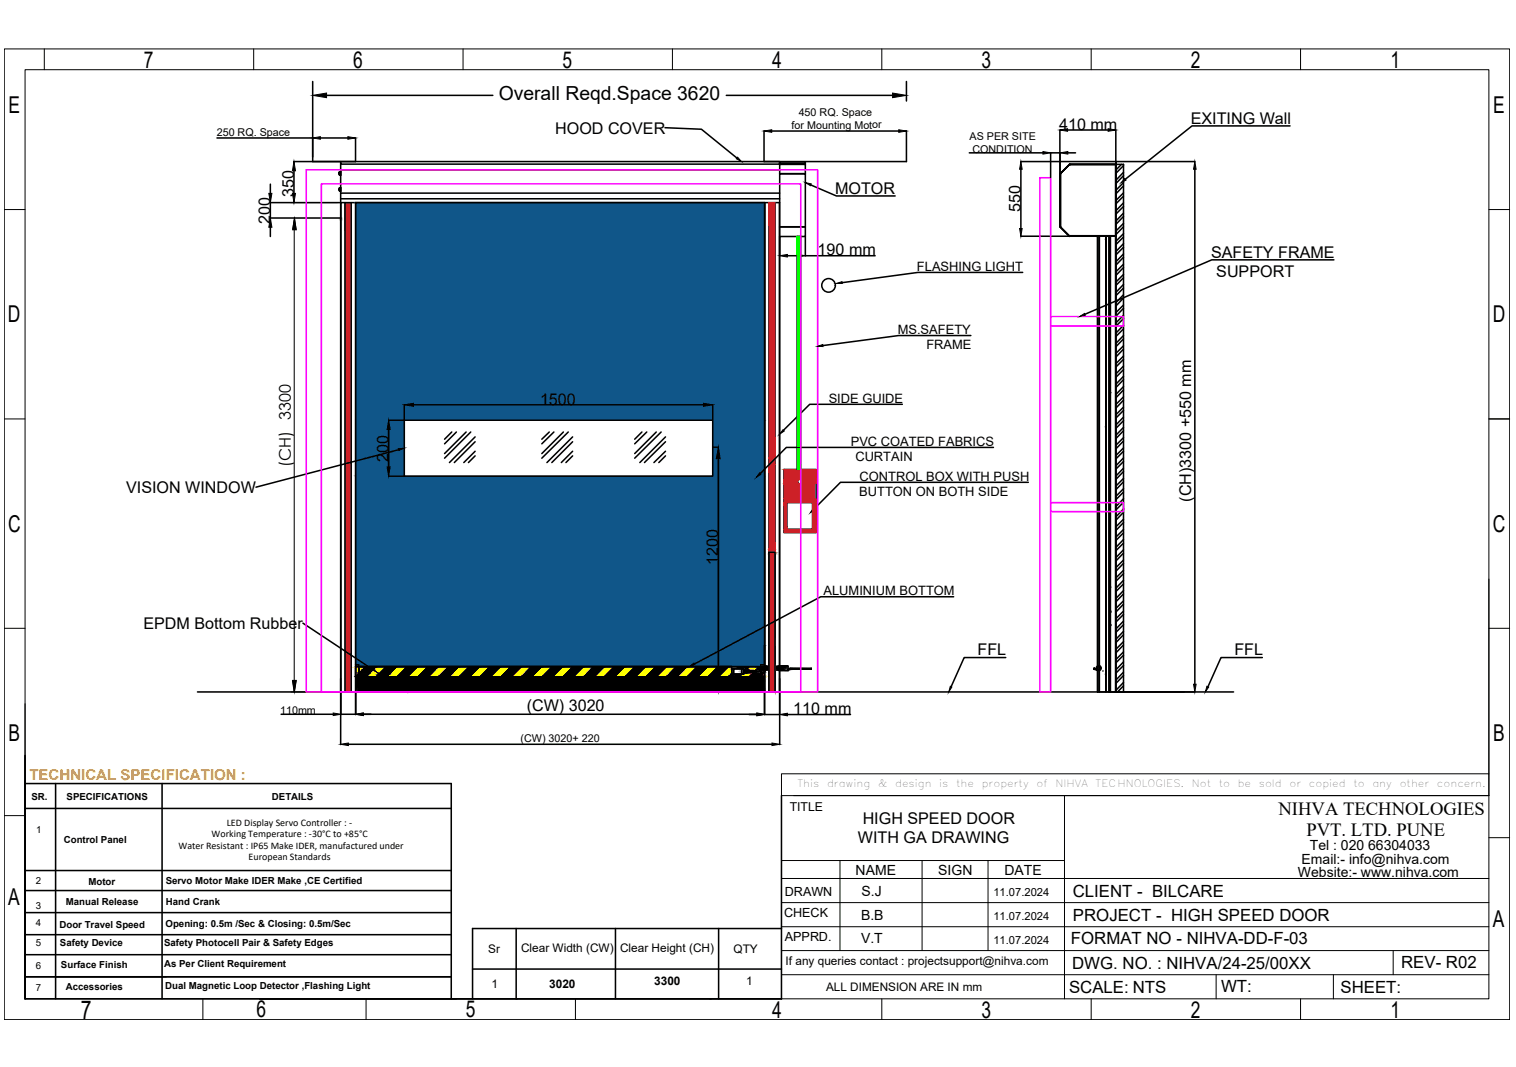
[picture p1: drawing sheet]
<svg xmlns="http://www.w3.org/2000/svg" width="250mm" height="176mm" viewBox="0 0 250 176" stroke-linecap="round" stroke-linejoin="round" font-family="sans-serif">
<defs><g id="words">
<text font-size="4.3" x="13.4" y="168.2">7</text>
<g font-size="3.8">
<text x="23.7" y="11.2">7</text>
<text x="58.3" y="11.2">6</text>
<text x="92.8" y="11.2">5</text>
<text x="127.4" y="11.2">4</text>
<text x="161.9" y="11.2">3</text>
<text x="196.5" y="11.2">2</text>
<text x="229.4" y="11.2">1</text>
<text x="1.4" y="18.7">E</text>
<text x="246.4" y="18.7">E</text>
<text x="1.3" y="53.2">D</text>
<text x="246.3" y="53.2">D</text>
<text x="1.3" y="87.8">C</text>
<text x="246.3" y="87.8">C</text>
<text x="1.4" y="122.3">B</text>
<text x="246.4" y="122.3">B</text>
<text x="1.3" y="149.3">A</text>
<text x="246.3" y="152.9">A</text>
<text x="42.3" y="167.8">6</text>
<text x="76.9" y="167.8">5</text>
<text x="127.4" y="167.9">4</text>
<text x="161.9" y="167.9">3</text>
<text x="196.5" y="167.9">2</text>
<text x="229.4" y="167.9">1</text>
</g>
<text font-size="3.2" x="82.3" y="16.5">Overall Reqd.Space 3620</text>
<g font-size="3.1">
<text x="210.9" y="134.5">NIHVA TECHNOLOGIES</text>
<text x="215.5" y="138">PVT. LTD. PUNE</text>
</g>
<g font-size="2.8">
<text x="177" y="147.9">CLIENT - BILCARE</text>
<text x="176.7" y="155.8">FORMAT NO - NIHVA-DD-F-03</text>
<text x="177" y="151.9">PROJECT - HIGH SPEED DOOR</text>
<text x="176.9" y="159.8">DWG. NO. : NIHVA/24-25/00XX</text>
<text x="231.2" y="159.8">REV- R02</text>
<text x="176.4" y="163.8">SCALE: NTS</text>
<text x="201.5" y="163.7">WT:</text>
<text x="221.2" y="163.8">SHEET:</text>
</g>
<g font-size="2.7">
<text x="91.6" y="22">HOOD COVER</text>
<text x="174.7" y="21.4">410 mm</text>
<text x="196.5" y="20.4">EXITING Wall</text>
<text x="48.5" y="32.5" transform="rotate(-90 48.5 32.5)">350</text>
<text x="137.8" y="32">MOTOR</text>
<text x="168.4" y="35" transform="rotate(-90 168.4 35)">550</text>
<text x="44.6" y="36.9" transform="rotate(-90 44.6 36.9)">200</text>
<text x="134.9" y="42.1">190 mm</text>
<text x="199.8" y="42.5">SAFETY FRAME</text>
<text x="200.7" y="45.7">SUPPORT</text>
<text x="48" y="69.2" transform="rotate(-90 48 69.2)">3300</text>
<text x="89.1" y="66.7">1500</text>
<text x="48" y="77.1" transform="rotate(-90 48 77.1)">(CH)</text>
<text x="64.1" y="76.1" transform="rotate(-90 64.1 76.1)">200</text>
<text x="20.8" y="81.4">VISION WINDOW</text>
<text x="196.5" y="82.8" transform="rotate(-90 196.5 82.8)">(CH)3300 +550 mm</text>
<text x="118.5" y="93.2" transform="rotate(-90 118.5 93.2)">1200</text>
<text x="23.7" y="103.7">EPDM Bottom Rubber</text>
<text x="161.3" y="108.1">FFL</text>
<text x="203.7" y="108.1">FFL</text>
<text x="86.9" y="117.3">(CW) 3020</text>
<text x="130.9" y="117.8">110 mm</text>
<text x="142.3" y="135.9">HIGH SPEED DOOR</text>
<text x="141.5" y="139.1">WITH GA DRAWING</text>
</g>
<text font-size="2.5" fill="#f8991e" x="4.9" y="128.6">TECHNICAL SPECIFICATION :</text>
<g font-size="2.3">
<text x="214.7" y="142.6">Email:- info@nihva.com</text>
<text x="216.1" y="140.2">Tel : 020 66304033</text>
<text x="141.2" y="144.4">NAME</text>
<text x="142.1" y="147.8">S.J</text>
<text x="154.8" y="144.4">SIGN</text>
<text x="165.7" y="144.3">DATE</text>
<text x="214.2" y="144.7">Website:- www.nihva.com</text>
<text x="142.1" y="151.7">B.B</text>
<text x="142.1" y="155.6">V.T</text>
</g>
<g font-size="2.1">
<text x="151.3" y="44.7">FLASHING LIGHT</text>
<text x="148.1" y="55.1">MS.SAFETY</text>
<text x="152.9" y="57.6">FRAME</text>
<text x="136.7" y="66.4">SIDE GUIDE</text>
<text x="140.4" y="73.5">PVC COATED FABRICS</text>
<text x="141.1" y="76.1">CURTAIN</text>
<text x="141.8" y="81.9">BUTTON ON BOTH SIDE</text>
<text x="141.8" y="79.3">CONTROL BOX WITH PUSH</text>
<text x="135.9" y="98.2">ALUMINIUM BOTTOM</text>
<text x="129.5" y="147.8">DRAWN</text>
<text x="129.4" y="151.3">CHECK</text>
<text x="129.5" y="155.2">APPRD.</text>
</g>
<g font-size="2">
<text x="130.3" y="133.8">TITLE</text>
<text x="80.5" y="157.3">Sr</text>
<text x="86" y="157">Clear Width (CW)</text>
<text x="102.3" y="157">Clear Height (CH)</text>
<text x="121" y="157.2">QTY</text>
<text x="129.6" y="159.2">If any queries contact : projectsupport@nihva.com</text>
<text x="81.1" y="163.1">1</text>
<text x="90.6" y="163.1">3020</text>
<text x="107.9" y="162.5">3300</text>
<text x="123.1" y="162.5">1</text>
</g>
<text font-size="1.9" x="136.3" y="163.5">ALL DIMENSION ARE IN mm</text>
<g font-size="1.8">
<text x="35.8" y="22.4">250 RQ. Space</text>
<text x="130.6" y="21.2">for Mounting Motor</text>
<text x="131.8" y="19.1">450 RQ. Space</text>
<text x="160" y="23.1">AS PER SITE</text>
<text x="160.4" y="25.2">CONDITION</text>
<text x="46.2" y="117.8">110mm</text>
<text x="85.9" y="122.4">(CW) 3020+ 220</text>
<text x="163.9" y="147.9">11.07.2024</text>
<text x="163.9" y="151.8">11.07.2024</text>
<text x="163.9" y="155.8">11.07.2024</text>
</g>
<g font-size="1.7">
<text x="131.6" y="129.9">This</text>
<text x="136.4" y="129.9">drawing</text>
<text x="144.9" y="129.9">&amp;</text>
<text x="147.7" y="129.9">design</text>
<text x="155" y="129.9">is</text>
<text x="157.8" y="129.9">the</text>
<text x="162" y="129.9">property</text>
<text x="171" y="129.9">of</text>
<text x="174.1" y="129.9">NIHVA</text>
<text x="180.8" y="129.9">TECHNOLOGIES.</text>
<text x="196.6" y="129.9">Not</text>
<text x="201.1" y="129.9">to</text>
<text x="204.2" y="129.9">be</text>
<text x="207.7" y="129.9">sold</text>
<text x="212.8" y="129.9">or</text>
<text x="215.9" y="129.9">copied</text>
<text x="223.3" y="129.9">to</text>
<text x="226.4" y="129.9">any</text>
<text x="230.9" y="129.9">other</text>
<text x="237.1" y="129.9">concern.</text>
</g>
<g font-size="1.6">
<text x="5.2" y="132.1">SR.</text>
<text x="6" y="137.5">1</text>
<text x="11" y="132.1">SPECIFICATIONS</text>
<text x="37.4" y="136.3">LED Display Servo Controller : -</text>
<text x="44.9" y="132.1">DETAILS</text>
<text x="10.5" y="139.1">Control Panel</text>
<text x="29.4" y="140">Water Resistant : IP65 Make IDER, manufactured under</text>
<text x="34.9" y="138.2">Working Temperature : -30°C to +85°C</text>
<text x="41" y="141.9">European Standards</text>
<text x="5.9" y="149.9">3</text>
<text x="5.9" y="145.9">2</text>
<text x="10.9" y="149.3">Manual Release</text>
<text x="14.6" y="146">Motor</text>
<text x="27.3" y="145.9">Servo Motor Make IDER Make ,CE Certified</text>
<text x="27.4" y="149.3">Hand Crank</text>
<text x="5.9" y="152.9">4</text>
<text x="9.8" y="153.1">Door Travel Speed</text>
<text x="27.3" y="152.9">Opening: 0.5m /Sec &amp; Closing: 0.5m/Sec</text>
<text x="5.9" y="159.8">6</text>
<text x="5.9" y="156.1">5</text>
<text x="9.9" y="156.1">Safety Device</text>
<text x="10.1" y="159.7">Surface Finish</text>
<text x="27.1" y="156.1">Safety Photocell Pair &amp; Safety Edges</text>
<text x="27.1" y="159.5">As Per Client Requirement</text>
<text x="5.9" y="163.4">7</text>
<text x="10.9" y="163.3">Accessories</text>
<text x="27.2" y="163.2">Dual Magnetic Loop Detector ,Flashing Light</text>
</g>
</g></defs>
<!-- layer: 0 -->
<g fill="none" stroke="#000" stroke-width=".25">
<path d="M51.6 13.4v12.5M53.9 15.7h27.4M119.8 15.7h27.5M149.5 13.4v3.3M48.6 36h7.6M51.6 26.7h7.1M58.7 33.4h67.4v76.6h-67.4zM109.7 21.1l6 .2 5.9 4.8M126.1 26.7h23.4M131.5 39h.6v38.5h-.6zM184.1 27.1h1.3v87.1h-1.3zM185 27.1l-.9 .9"/>
<path d="M185.4 28.4l-1.3 1.3M185.4 30.1l-1.3 1.3M185.4 31.8l-1.3 1.2M185.4 33.5l-1.3 1.2M185.4 35.2l-1.3 1.2M185.4 36.9l-1.3 1.2M185.4 38.6l-1.3 1.2M185.4 27.3l-1.3 1.3M185.4 29l-1.3 1.3M185.4 30.7l-1.3 1.2M185.4 32.4l-1.3 1.2M185.4 34.1l-1.3 1.2"/>
<path d="M185.4 35.7l-1.3 1.3M185.4 37.4l-1.3 1.3M185.4 39.1l-1.3 1.2M212.8 20.8h-16.1l-11 8.8M160.2 55.4h-11.9l-12.5 1.6M168.7 44.9h-17.2l-12.6 1.7M185.4 40.2l-1.3 1.3M185.4 41.9l-1.3 1.3M185.4 43.6l-1.3 1.2M185.4 45.3l-1.3 1.2M185.4 46.9l-1.3 1.3M185.4 48.6l-1.3 1.3"/>
<path d="M185.4 50.3l-1.3 1.2M185.4 52l-1.3 1.2M185.4 53.7l-1.3 1.2M185.4 55.4l-1.3 1.2M185.4 57.1l-1.3 1.2M185.4 58.7l-1.3 1.3M185.4 40.8l-1.3 1.2M185.4 42.4l-1.3 1.3M185.4 44.1l-1.3 1.3M185.4 45.8l-1.3 1.3M185.4 47.5l-1.3 1.3M185.4 49.2l-1.3 1.2"/>
<path d="M185.4 50.9l-1.3 1.2M185.4 52.6l-1.3 1.2M185.4 54.3l-1.3 1.2M185.4 55.9l-1.3 1.3M185.4 57.6l-1.3 1.3M185.4 59.3l-1.3 1.2M220.1 42.9h-20.2l-20.9 8.9M65.8 74.2l-23.6 6.2M66.7 69.3h50.9v9.3h-50.9zM74.5 71.3l-1.2 1.2M75.3 71.3l-2 1.9M76.9 71.3l-3.6 3.5"/>
<path d="M77.7 71.3l-4.4 4.3M78.4 72.1l-4.2 4.2M78.4 74.5l-1.9 1.8M78.4 72.9l-3.4 3.4M78.4 75.2l-1.1 1.1M90.6 71.3l-1.2 1.2M91.4 71.3l-2 1.9M92.9 71.3l-3.5 3.5M93.8 71.3l-4.4 4.3M94.5 72.1l-4.3 4.2M94.5 74.5l-1.9 1.8M94.5 72.9l-3.5 3.4"/>
<path d="M94.5 75.2l-1.1 1.1M105.9 71.3l-1.2 1.2M106.7 71.3l-2 1.9M108.3 71.3l-3.6 3.5M109.1 71.3l-4.4 4.3M109.8 72.1l-4.2 4.2M109.8 74.5l-1.9 1.8M109.8 72.9l-3.5 3.4M109.8 75.2l-1.1 1.1M129.4 77.5h5.2v10.4h-5.2zM133.6 79.7h.3v2.6h-.3zM148.9 66.7h-15.3l-4.3 4.3"/>
<path d="M163.9 73.8h-34.2l-4.2 4.3M169.7 79.6h-31l-4.3 4.3M185.4 60.4l-1.3 1.3M185.4 62.1l-1.3 1.3M185.4 63.8l-1.3 1.3M185.4 65.5l-1.3 1.2M185.4 67.2l-1.3 1.2M185.4 68.8l-1.3 1.3M185.4 70.5l-1.3 1.3M185.4 72.2l-1.3 1.2M185.4 73.9l-1.3 1.2M185.4 75.6l-1.3 1.2"/>
<path d="M185.4 77.2l-1.3 1.3M185.4 78.9l-1.3 1.3M185.4 61l-1.3 1.2M185.4 62.6l-1.3 1.3M185.4 64.3l-1.3 1.3M185.4 66l-1.3 1.3M185.4 67.7l-1.3 1.2M185.4 69.4l-1.3 1.2M185.4 71.1l-1.3 1.2M185.4 72.8l-1.3 1.2M185.4 74.5l-1.3 1.2M185.4 76.1l-1.3 1.3"/>
<path d="M185.4 77.8l-1.3 1.3M185.4 79.5l-1.3 1.3M126.9 91.1h1v23.1h-1zM129.8 82.9h4.3v4.4h-4.3zM157.3 98.5h-21.9l-20.8 11M185.4 80.6l-1.3 1.3M185.4 82.3l-1.3 1.3M185.4 84l-1.3 1.2M185.4 85.7l-1.3 1.2M185.4 87.4l-1.3 1.2M185.4 89l-1.3 1.3M185.4 90.7l-1.3 1.3"/>
<path d="M185.4 92.4l-1.3 1.2M185.4 94.1l-1.3 1.2M185.4 95.7l-1.3 1.3M185.4 97.4l-1.3 1.3M185.4 99.1l-1.3 1.3M185.4 81.2l-1.3 1.2M185.4 82.9l-1.3 1.2M185.4 84.5l-1.3 1.3M185.4 86.2l-1.3 1.3M185.4 87.9l-1.3 1.2M185.4 89.6l-1.3 1.2M185.4 91.3l-1.3 1.2"/>
<path d="M185.4 92.9l-1.3 1.3M185.4 94.6l-1.3 1.3M185.4 96.3l-1.3 1.3M185.4 98l-1.3 1.3M185.4 99.7l-1.3 1.3M32.6 114.2h170.9M50 102.8l16.2 10.8M58.7 110h62v1.7h-62zM58.7 109.7h.5v.3h66.3M59 109.7l-.3 .2M59.2 111.2l-.5 .5M60.3 110h.1"/>
<path d="M60.4 110l-1.1 1.1M62 110h.1M62 110l-1.6 1.7 .1-.2M63.7 110h.1M63.7 110l-1.7 1.7 .2-.2M65.5 110l-1.7 1.7 .1-.2M67.2 110h.1M67.2 110l-1.7 1.7 .1-.2M68.9 110h.1M68.9 110l-1.7 1.7M70.6 110h.1M70.6 110l-1.7 1.7 .2-.2"/>
<path d="M72.3 110h.1M72.3 110l-1.7 1.7 .2-.2M74 110h.1M74 110l-1.7 1.7 .2-.2M75.7 110h.1M75.7 110l-1.7 1.7 .2-.2M77.4 110h.1M77.5 110l-1.8 1.7M79.1 110h.1M79.1 110l-1.6 1.7 .1-.2M80.8 110h.1M80.8 110l-1.7 1.7 .2-.2"/>
<path d="M82.5 110h.1M82.6 110l-1.7 1.7 .1-.2M84.3 110h.1M84.3 110l-1.7 1.7 .1-.2M86 110h.1M86 110l-1.7 1.7M87.7 110h.1M87.7 110l-1.7 1.7 .2-.2M89.4 110h.1M89.4 110l-1.7 1.7 .2-.2M91.1 110h.1M91.1 110l-1.7 1.7 .2-.2"/>
<path d="M92.8 110h.1M92.8 110l-1.7 1.7 .2-.2M94.5 110h.1M94.5 110l-1.7 1.7 .2-.2M96.3 110h.1M96.3 110l-1.7 1.7 .1-.2M97.9 110h.1M97.9 110l-1.6 1.7 .1-.2M99.6 110h.1M99.7 110l-1.7 1.7 .1-.2M101.4 110h.1M101.4 110l-1.7 1.7 .2-.2"/>
<path d="M103.1 110h.1M103.1 110l-1.7 1.7 .1-.2M104.8 110h.1M104.8 110l-1.7 1.7 .1-.2M106.5 110h.1M106.5 110l-1.7 1.7 .2-.2M108.2 110h.1M108.2 110l-1.7 1.7 .2-.2M109.9 110h.1M109.9 110l-1.7 1.7 .2-.2M111.6 110h.1M111.6 110l-1.7 1.7 .2-.2"/>
<path d="M113.4 110h.1M113.4 110l-1.7 1.7 .1-.2M115 110h.1M115 110l-1.6 1.7 .1-.2M116.7 110h.1M116.8 110l-1.8 1.7M118.5 110h.1M118.5 110l-1.7 1.7 .2-.2M120.2 110h.1M120.2 110l-1.7 1.7 .1-.2M120.7 111.2l-.5 .5 .1-.2M121.9 110l-.3 .3"/>
<path d="M122.4 111.2l-.5 .5M123.6 110l-.6 .6M124.4 110.9l-.8 .8M124.7 110.6l-.1 .1M125.3 110l-.6 .6M125.5 110h.1M125.6 111.4l-.3 .3M125.6 109.7l-.1 .1M126.1 110.9l-.5 .5M126.1 106.5v3.2h-.6v.3M165.9 108.5h-6.8l-2.2 4.8M185.4 100.8l-1.3 1.3"/>
<path d="M185.4 102.5l-1.3 1.2M185.4 104.2l-1.3 1.2M185.4 105.9l-1.3 1.2M185.4 107.6l-1.3 1.2M185.4 109.2l-1.3 1.3M185.4 110.9l-1.3 1.3M185.4 112.6l-1.3 1.3M185.4 101.4l-1.3 1.2M185.4 103.1l-1.3 1.2M185.4 104.7l-1.3 1.3M185.4 106.4l-1.3 1.3M185.4 108.1l-1.3 1.2"/>
<path d="M185.4 109.8l-1.3 1.2M185.4 111.4l-1.3 1.3M185.4 113.1l-1 1.1M208.3 108.5h-6.8l-2.2 4.8M4.1 124.7v40.1h124.8v-33.5M4.1 129.3h70.4v35.5M4.1 133.4h70.4M9.2 129.3v35.5M26.7 129.3v35.5M4.1 143.6h70.4M4.1 157.5h70.4M4.1 154.2h70.4"/>
<path d="M4.1 146.9h70.4M4.1 150.6h70.4M78 159.9h50.9M85.2 153.2v11.6M101.5 153.2v11.6M118.6 153.2v11.6M128.9 153.2h-50.9v11.6M4.1 161.1h70.4M85.2 164.8h.1M117.2 164.8h.1"/>
<circle cx="136.7" cy="47.1" r="1.12"/>
<circle cx="132" cy="79.5" r=".4"/>
</g>
<g fill="none" stroke="#000" stroke-width=".16">
<path d="M.7 8.1h248.4v160.1h-248.4zM4.1 11.5h241.5v153.3h-241.5zM7.3 8.1v3.4M41.9 8.1v3.4M76.4 8.1v3.4M110.9 8.1v3.4M145.5 8.1v3.4M180 8.1v3.4M214.6 8.1v3.4M.7 34.6h3.4M245.6 34.6h3.5M.7 69.1h3.4"/>
<path d="M245.6 69.1h3.5M245.6 95.5v32.2M.7 103.7h3.4M4.1 116.1v48.7M245.6 103.7h3.5M.7 134.6h3.4M128.9 127.7h116.7v3.6h-116.7zM130.9 131.3h44.7M245.6 131.3h-70v33.5M245.6 138.2h3.5M128.9 156.8h116.7M128.9 152.9h116.7"/>
<path d="M128.9 148.9h116.7M128.9 144.9h116.7M128.9 143.4v21.4M128.9 142h46.7M138.6 142v14.8M152.1 142v14.8M163 142v14.8M229.9 156.8v4M33.5 164.8v3.4M60.4 164.8v3.4M94.9 164.8v3.4M128.9 160.8h116.7"/>
<path d="M145.5 164.8v3.4M180 164.8v3.4M200.6 160.8v4M214.6 164.8v3.4M220 160.8v4"/>
</g>
<!-- layer: PDF_Geometry -->
<path d="M48.6 36.1l.3 1.8h-.6zM48.3 112.3h.6l-.3 1.8z" fill="#000" stroke="#000" stroke-width=".16"/>
<path d="M48 33.4h7.7M48.5 36.4v77.8M48.6 36l.2 1.8h-.5zM48 114.2h8.4M48.2 112.3h.6l-.3 1.9z" fill="none" stroke="#000" stroke-width=".17"/>
<path d="M56 36.1h.5M56 35.9l.5 .4M56.2 35.8v.6M56.5 35.9l-.5 .4" fill="none" stroke="#c0c0c0" stroke-width=".17"/>
<path d="M174.9 28.7l1.6-1.6h7.6v11.9h-7.6l-1.6-1.6zM181.9 110.7h.1z" fill="none" stroke="#808080" stroke-width=".25"/>
<g fill="none" stroke="#000" stroke-width=".25">
<path d="M56 31.2v.2zM56 28.5v.2zM56 28.4v.1zM56 31v.1v-.1h.2M56 28.5h.2v.2h-.2zM56 28.4h.2v.1M56.2 30.9v.7zM56.2 31.4v.1h-.2v-.4h.2v.3h-.2v.1M56.2 30.9v.7M56.2 28.7v.2h-.2v-.2v.2M56.2 31.1h.1M56.2 28.3v.6"/>
<path d="M56.2 28.4h.1M56.2 28.8v.1M56.2 28.3v.6v-.6M56.2 27.1v.9M56.2 32.8v.6M56.2 33.4v80.8h.7v-80.8M57.9 33.4v80.8h.8v-80.8M58.7 33.4v80.8M126.1 33.4v76.4M126.2 33.4v80.8M126.9 33.4v76.5M127.9 33.4v76.5"/>
<path d="M128.6 33.4v76.5M128.6 37.4h4.3M128.6 28.7h4.3M128.6 28.6v-1.5h4.3v1.5M128.6 33.4h-72.4v80.8M128.6 28.7h4.3v8.7h-4.3zM128.6 31.9h-72.4v.9h72.4M128.6 28h-72.4v3.9M128.6 37.5v1.5M132.9 27.1l-4.3-.1 4.3 .1M132.9 37.5v1.5h-4.3v70.8M132.9 27v-.3h-4.3v.3v-.3h-72.4v.4h72.4"/>
<path d="M174.9 28.7l1.6-1.6v.1h7.6v11.7h-7.6v.1l-1.6-1.6h.1v-8.7zM174.9 28.6l1.6-1.5zM174.9 28.7v8.7M174.9 37.4l1.6 1.6-1.6-1.5M174.9 28.6v.1M175 28.7h-.1v8.8l.1-.1M176.4 27.1h7.7v.1M176.5 27.1h.1M176.5 38.9v.1h7.6v-.1M176.5 27.1h7.6M176.5 27.1v.1M181.3 39v75.2"/>
<path d="M181.4 39v75.2M182.4 39.6l.1 30.8zM182.4 39.6v71.7M182.5 39.4v.1M182.5 39l-.1 .5M183 39v75.2M183.2 39v25.8M184.1 27v-.3v.3M184.1 26.7v87.5h-1.1v-75.2v75.2h-.5v-3M184.1 39v75.2M184.1 27.1h.1M182.4 70.5v40.7v-40.7"/>
<path d="M182.5 70.4v.1M183.2 64.8h.1M183.2 96.8v.1M56.9 114.2h1M58.7 109.7h.5l.1 .6M58.7 112.3h.1M58.8 111.7v-.2h.5v.2M58.8 111.9v-.2h67.3v.2M58.8 113.7v-2h67.3v2M58.8 111.7h.5M59.2 110.3h.1v1.2h-.1zM59.2 110.3v1.2"/>
<path d="M120.7 110.4l1.9-.1 .1 .9h-1.9zM120.8 110.4h.1M120.8 111.2h.1M120.8 110.3v.1zM120.8 111.1v.1M121.1 110.3h1.3v.9h-1.3zM122.6 111.1v.1M122.6 111.1l.1 .1zM122.6 110.4h.1M122.7 110.3l-.1 .1zM122.7 110.5h.3l-.2 .4h.2v-.3M122.8 110.5v.6"/>
<path d="M122.8 110.9l-.1 .2M122.8 110.5v.1M123 110.9v.1h-.2M123 110.6h.1M123 111h.1M123.1 110.6v-.1h.3v.1M123.1 110.9h.3v.1h-.3zM123.1 110.9v-.3h.3v.3M123.4 110.6h.1v.4h-.1M123.5 110.9h1.6M123.5 110.6l.1 .4zM123.5 110.7h1.6"/>
<path d="M123.7 110.6l.1 .4zM123.8 110.7l.1-.1 .1 .4-.1-.4v.1M124 110.6l.1 .3zM124.2 110.6l.1 .3zM124.4 110.6l.1 .3zM124.7 110.6h.1v.3h-.1zM124.7 110.9l-.1-.3 .1 .3M125.5 110.5l.1 .1a.32 .32 0 0 1-.5 .2l.4-.2M125.6 111.7h-66.3h66.3v-.2h.5v.2M125.6 111.7h.5M125.6 110.6v.9M125.7 109.9l-.1 .6-.1 .1h.1v.9v-.9"/>
<path d="M125.7 110v-.2h-.2v.8M125.8 109.9l-.1 .7-.1-.1M125.9 110l-.1-.2-.2 .8M126 109.9l-.1 .7-.1-.1M126.1 110l-.1-.2-.2 .8M126.1 112.3h.1M126.1 110.5h.1M126.1 110.4v3.8h.8M126.1 109.7h-.4l-.1 .1M126.2 110.6h.1M126.2 109.8l-.1 .1-.1 .7M126.2 109.9l-.1 .7h-.1v-.1"/>
<path d="M126.3 109.8l-.1 .8M126.4 109.9l-.1 .7M126.4 109.8v.8M126.6 109.9l-.1 .7M126.6 109.9v.6M126.7 110v.6M126.8 109.9l-.1 .6M126.9 110.3v3.9h1M126.9 110v.5M127.1 110l-.1 .5M127.2 110l-.1 .5M127.3 110l-.1 .5"/>
<path d="M127.3 110v.5M127.5 110l-.1 .5M127.5 110v.5M127.6 110v.5M127.7 110l-.1 .5M127.8 110v.5M127.9 110l-.1 .5M127.9 110.6v3.6h.7v-3.6M128 110v.5M128 109.9v.6M128.2 109.9l-.1 .7M128.3 109.9l-.1 .6"/>
<path d="M128.4 109.9l-.1 .7M128.5 109.8l-.2 .8M128.6 109.9l-.1 .7M128.6 110.6v3.6M128.7 109.9v.6l-.1 .1M128.8 110l-.2-.2-.1 .8M128.9 109.9l-.1 .7-.1-.1M128.9 110v-.2l-.1 .1-.1 .7M129.1 110v-.2h-.1l-.1 .8M129.1 109.9l-.1 .7h-.1l-.1-.1M129.3 109.9l-.1 .7h-.1l-.1-.1M129.3 110v-.2h-.2v.8"/>
<path d="M129.4 109.9v.7l-.2-.1M129.5 110l-.1-.2-.2 .8M129.6 109.9v.7h-.2v-.1M129.7 110l-.2-.2-.1 .8M129.8 109.9l-.1 .7h-.1v-.1M129.8 110l-.1-.2-.1 .8M130 109.9l-.1 .7h-.1l-.1-.1M130 110.3v-.4l-.1-.1-.1 .8M130.1 110.5l-.1 .1-.1-.1 .1 .1h.1h-.2M130.5 110.3v.1M133.8 110.3h-3.5h-.3l-.1 .3h.2v-.2h.3h3.4M133.8 110.3v.1z"/>
<path d="M180.5 110.3h.1v.1zM180.5 110.4l.7 .2a.4 .4 0 0 0 .5-.4 .4 .4 0 0 0-.5-.4 .4 .4 0 0 0-.3 .6M180.6 110.3h-.1l.7 .2v.1v-.1M181 110.4l-.1 .2M181.1 114.2v-75.2v75.2M182.4 111.3l.1 2.9M182.5 111.3l-.1 2.9h-1.3M183.2 103.2v11v-11M183.2 100.8v-61.8v61.8v-3.9l-.1 4 .1 2.2v-2.1v2.1l-.1 .1h.1M183.2 103.1h.1l-.1 .1v11M183.2 100.8l.1 .1-.1 .1"/>
<circle cx="181.3" cy="110.2" r=".27"/>
</g>
<!-- layer: 0 -->
<g fill="#ff0" stroke="#ff0" stroke-width=".16">
<path d="M120.7 110.3h.1z"/>
<path d="M61.5 110.5h.1z"/>
<path d="M125.6 111.4l-.1 .1z"/>
<path d="M125.4 111.7h.2z"/>
<path d="M58.7 110h2.1zM58.7 110h2.1z"/>
<path d="M59.3 110h1zM59.3 110h1z"/>
<path d="M58.7 110h.6zM58.7 110h.6z"/>
<path d="M59.3 110h1zM59.3 110l1 .1z"/>
<path d="M58.7 110l.6 .1zM58.7 110l.6 .1z"/>
<path d="M59.3 110.1h1zM59.3 110.1h1z"/>
<path d="M58.7 110.1h.6zM58.7 110.1h.6z"/>
<path d="M59.3 110.1h1zM59.3 110.1h.9z"/>
<path d="M58.7 110.1h.6zM58.7 110.1h.6z"/>
<path d="M59.3 110.1h.9zM59.3 110.1h.9z"/>
<path d="M58.7 110.1h.6zM58.7 110.1h.6z"/>
<path d="M120.7 110l1 .1 .2-.1zM120.7 110l1 .1h-1z"/>
<path d="M120.2 110l.5 .1v-.1zM120 110.1l.2-.1 .5 .1z"/>
<path d="M59.3 110.1h.9zM59.3 110.1h.9z"/>
<path d="M58.7 110.1h.6zM58.7 110.1h.6z"/>
<path d="M123.6 110l1.5 .2 .2-.2zM123.4 110.2l.2-.2 1.5 .2z"/>
<path d="M120.7 110.1h1zM120.7 110.1l1 .1z"/>
<path d="M120 110.1l.7 .1zM120 110.2h.7z"/>
<path d="M116.7 110l1.6 .2 .2-.2zM116.6 110.2l.1-.2 1.6 .2z"/>
<path d="M113.4 110l1.4 .2 .2-.2zM113.1 110.2l.3-.2 1.4 .2z"/>
<path d="M109.9 110l1.5 .2 .2-.2zM109.7 110.2l.2-.2 1.5 .2z"/>
<path d="M106.5 110l1.5 .2 .2-.2zM106.3 110.2l.2-.2 1.5 .2z"/>
<path d="M103.1 110l1.5 .2 .2-.2zM102.9 110.2l.2-.2 1.5 .2z"/>
<path d="M99.6 110l1.6 .2 .2-.2zM99.6 110l1.6 .2h-1.7z"/>
<path d="M96.3 110l1.4 .2 .2-.2zM96 110.2l.3-.2 1.4 .2z"/>
<path d="M92.8 110l1.5 .2 .2-.2zM92.6 110.2l.2-.2 1.5 .2z"/>
<path d="M89.4 110l1.5 .2 .2-.2zM89.2 110.2l.2-.2 1.5 .2z"/>
<path d="M86 110l1.5 .2 .2-.2zM86 110l1.5 .2h-1.7z"/>
<path d="M82.5 110l1.6 .2 .2-.2zM82.5 110l1.6 .2h-1.7z"/>
<path d="M79.1 110l1.5 .2 .2-.2zM78.9 110.2l.2-.2 1.5 .2z"/>
<path d="M75.7 110l1.5 .2 .2-.2zM75.5 110.2l.2-.2 1.5 .2z"/>
<path d="M72.3 110l1.5 .2 .2-.2zM72.1 110.2l.2-.2 1.5 .2z"/>
<path d="M68.9 110l1.5 .2 .2-.2zM68.9 110l1.5 .2h-1.7z"/>
<path d="M65.4 110l1.6 .2 .2-.2zM65.4 110l1.6 .2h-1.7z"/>
<path d="M62 110l1.5 .2 .2-.2zM61.8 110.2l.2-.2 1.5 .2z"/>
<path d="M59.3 110.1h.9zM59.3 110.1l.8 .1z"/>
<path d="M58.7 110.1l.6 .1zM58.7 110.1l.6 .1z"/>
<path d="M120.7 110.2l.9 .1 .1-.1zM120.7 110.2l.9 .1h-.9z"/>
<path d="M120 110.2l.7 .1v-.1zM120 110.2l.7 .1h-.8z"/>
<path d="M59.3 110.2l.7 .1 .1-.1zM59.3 110.2l.7 .1h-.7z"/>
<path d="M58.7 110.2l.6 .1v-.1zM58.7 110.2l.6 .1h-.6z"/>
<path d="M119.9 110.3h.8zM119.9 110.3h.8z"/>
<path d="M58.7 110.3h.6zM58.7 110.3h.6z"/>
<path d="M119.8 110.3l.9 .1v-.1zM119.8 110.3l.9 .1h-1z"/>
<path d="M119.7 110.4l1 .1zM119.7 110.4l1 .1z"/>
<path d="M61.8 110.2l1.5 .3 .2-.3zM61.8 110.2l1.5 .3h-1.8z"/>
<path d="M123.4 110.2l1.4 .3 .3-.3zM123.4 110.2l1.4 .3h-1.8z"/>
<path d="M119.7 110.5h1zM119.6 110.5h1.1z"/>
<path d="M123.4 110.5h1.4zM123.4 110.5l1.3 .1z"/>
<path d="M119.6 110.5l1.1 .1zM119.6 110.5l1.1 .1z"/>
<path d="M61.5 110.5l1.6 .1 .2-.1zM61.5 110.5l1.6 .1z"/>
<path d="M61.5 110.5l.2 .1zM61.5 110.5l.2 .1z"/>
<path d="M123.7 110.6h1zM123.7 110.6h1z"/>
<path d="M123.5 110.6h.2zM123.5 110.6h.2z"/>
<path d="M123 110.5l.1 .1zM123 110.5v.1z"/>
<path d="M61.7 110.6h1.4zM61.7 110.6h1.4z"/>
<path d="M61.5 110.6h.2zM61.5 110.6h.2z"/>
<path d="M124.2 110.6h.5zM124.2 110.6h.5z"/>
<path d="M124 110.6h.2zM124 110.6h.2z"/>
<path d="M123.9 110.6h.1zM123.9 110.6h.1z"/>
<path d="M123.7 110.6h.2zM123.7 110.6h.2z"/>
<path d="M123.5 110.6h.2zM123.5 110.6h.2z"/>
<path d="M119.6 110.6h1.1zM119.6 110.6h1.1z"/>
<path d="M61.7 110.6h1.4zM61.7 110.6h1.4z"/>
<path d="M61.5 110.6h.3zM61.4 110.6h.4z"/>
<path d="M124.6 110.6h.1zM124.6 110.6h.1z"/>
<path d="M124.4 110.6h.2zM124.4 110.6h.2z"/>
<path d="M119.6 110.6h1.1zM119.6 110.6h1.1z"/>
<path d="M61.8 110.6h1.3zM61.8 110.6h1.3z"/>
<path d="M61.4 110.6h.4zM61.4 110.6h.4z"/>
<path d="M124.6 110.6h.1zM124.6 110.6h.1z"/>
<path d="M124.4 110.6h.2zM124.4 110.6h.2z"/>
<path d="M124.2 110.6h.2zM124.2 110.6h.2z"/>
<path d="M124.1 110.6h.1zM124.1 110.6h.1z"/>
<path d="M123.9 110.6h.1zM123.9 110.6h.1z"/>
<path d="M123.7 110.6h.2zM123.7 110.6h.2z"/>
<path d="M123.5 110.6h.2zM123.5 110.6h.2z"/>
<path d="M119.5 110.6h1.2zM119.5 110.6h1.2z"/>
<path d="M61.8 110.6h1.3zM61.8 110.6h1.3z"/>
<path d="M61.4 110.6h.4zM61.4 110.6h.4z"/>
<path d="M124.4 110.6h.2zM124.4 110.6h.2z"/>
<path d="M124.2 110.6h.2zM124.2 110.6h.2z"/>
<path d="M124.1 110.6h.1zM124.1 110.6h.1z"/>
<path d="M123.9 110.6h.1zM123.9 110.6h.1z"/>
<path d="M123.7 110.6h.2zM123.7 110.6h.2z"/>
<path d="M123.5 110.6h.2zM123.5 110.6h.2z"/>
<path d="M119.5 110.6h1.2zM119.5 110.6h1.2z"/>
<path d="M61.8 110.6h1.3zM61.8 110.6h1.3z"/>
<path d="M61.4 110.6h.4zM61.4 110.6h.4z"/>
<path d="M124.4 110.6l.2 .1zM124.4 110.6l.2 .1z"/>
<path d="M124.2 110.6l.2 .1zM124.2 110.6l.2 .1z"/>
<path d="M124.1 110.6l.1 .1zM124.1 110.6l.1 .1z"/>
<path d="M123.7 110.6h.2zM123.7 110.6l.1 .1z"/>
<path d="M123.5 110.6h.2zM123.5 110.6l.1 .1z"/>
<path d="M119.5 110.6l1.2 .1zM119.5 110.6l1.2 .1z"/>
<path d="M61.8 110.6h1.3zM61.8 110.6l1.3 .1z"/>
<path d="M61.4 110.6l.4 .1zM61.4 110.6l.4 .1z"/>
<path d="M119.5 110.7h1.2zM119.5 110.7h1.2z"/>
<path d="M124.4 110.7h.2zM124.4 110.7h.2z"/>
<path d="M124.3 110.7h.1zM124.3 110.7h.1z"/>
<path d="M124.1 110.7h.1zM124.1 110.7h.1z"/>
<path d="M123.9 110.6l.1 .1zM123.9 110.6l.1 .1z"/>
<path d="M124.4 110.7h.2zM124.4 110.7h.2z"/>
<path d="M124.3 110.7h.1zM124.3 110.7h.1z"/>
<path d="M124.1 110.7h.1zM124.1 110.7h.1z"/>
<path d="M123.9 110.7h.1zM123.9 110.7h.1z"/>
<path d="M123.7 110.7h.1zM123.7 110.7h.1z"/>
<path d="M124.1 110.9h.2zM124.1 110.9h.2z"/>
<path d="M124 110.9h.1zM124 110.9h.1z"/>
<path d="M123.6 110.9h.1zM123.6 110.9h.1z"/>
<path d="M123.5 110.9h.1zM123.5 110.9h.1z"/>
<path d="M124.1 110.9h.2zM124.1 110.9h.2z"/>
<path d="M124 110.9h.1zM124 110.9h.1z"/>
<path d="M123.8 110.9h.1zM123.8 110.9h.1z"/>
<path d="M123.5 110.9h.1zM123.5 110.9h.1z"/>
<path d="M61.8 110.7l1.1 .2 .2-.2zM61.8 110.7l1.1 .2h-.8z"/>
<path d="M61.4 110.7l.7 .2-.3-.2zM61.4 110.7l.7 .2h-.9z"/>
<path d="M124.1 110.9h.2zM124.1 110.9h.2z"/>
<path d="M124 110.9h.1zM124 110.9h.1z"/>
<path d="M123.8 110.9h.1zM123.8 110.9h.1z"/>
<path d="M123.6 110.9h.1zM123.6 110.9h.1z"/>
<path d="M123.5 110.9h.1zM123.5 110.9h.1z"/>
<path d="M62.1 110.9h.8zM62.1 110.9h.8z"/>
<path d="M61.2 110.9h1zM61.1 110.9h1.1z"/>
<path d="M124.1 110.9h.2zM124.1 110.9h.2z"/>
<path d="M124 110.9h.1zM124 110.9h.1z"/>
<path d="M123.8 110.9h.1zM123.8 110.9h.1z"/>
<path d="M123.6 110.9h.1zM123.6 110.9h.1z"/>
<path d="M123.5 110.9h.1zM123.5 110.9h.1z"/>
<path d="M62.2 110.9h.7zM62.2 110.9h.6z"/>
<path d="M61.1 110.9h1.1zM61.1 110.9h1.1z"/>
<path d="M124.1 110.9h.2zM124.1 110.9h.2z"/>
<path d="M124 110.9h.1zM124 110.9h.1z"/>
<path d="M123.8 110.9h.1zM123.8 110.9h.1z"/>
<path d="M123.6 110.9h.2zM123.6 110.9h.2z"/>
<path d="M123.5 110.9h.1zM123.5 110.9h.1z"/>
<path d="M124 110.9h.4zM124 110.9l.3 .1z"/>
<path d="M123.8 110.9l.1 .1zM123.8 110.9l.1 .1z"/>
<path d="M123.6 110.9l.2 .1zM123.6 110.9l.2 .1z"/>
<path d="M123.5 110.9l.1 .1zM123.5 110.9l.1 .1z"/>
<path d="M62.2 110.9h.6zM62.2 110.9l.6 .1z"/>
<path d="M61.1 110.9l1.2 .1zM61.1 110.9l1.2 .1z"/>
<path d="M123.6 111h.7zM123.6 111h.7z"/>
<path d="M123.4 111h.2zM123.4 111h.2z"/>
<path d="M62.3 111h.5zM62.3 111h.5z"/>
<path d="M61.1 111h1.2zM61 111h1.3z"/>
<path d="M123.4 111h.9zM123.4 111h.9z"/>
<path d="M123 111h.1zM123 111h.1z"/>
<path d="M120.7 110.7v.3zM120.7 110.7v.3z"/>
<path d="M119.5 110.7l1.2 .3v-.3zM119.5 110.7l1.2 .3h-1.5z"/>
<path d="M122.8 111h1.5zM122.8 111l1.4 .1z"/>
<path d="M119.2 111l1.5 .1zM119.2 111l1.5 .1z"/>
<path d="M62.3 111l.4 .1 .1-.1zM62.3 111l.4 .1z"/>
<path d="M61 111l1.4 .1zM61 111l1.4 .1h-1.4z"/>
<path d="M59.3 110.3v.8zM59.3 110.3h.7l-.7 .8z"/>
<path d="M119.1 111.1h1.6zM119.1 111.1h1.6z"/>
<path d="M62.4 111.1h.3zM62.4 111.1h.2z"/>
<path d="M61 111.1h1.4zM60.9 111.1h1.5z"/>
<path d="M122.7 111.1h1.5zM122.7 111.1h1.5z"/>
<path d="M119.1 111.1h1.6zM119.1 111.1h1.6z"/>
<path d="M62.4 111.1h.2zM62.4 111.1h.2z"/>
<path d="M60.9 111.1h1.6zM60.9 111.1h1.6z"/>
<path d="M119.1 111.1l1.6 .1zM119.1 111.1l1.6 .1z"/>
<path d="M62.5 111.1h.1zM62.5 111.1l.1 .1z"/>
<path d="M60.9 111.1l1.6 .1zM60.9 111.1l1.6 .1z"/>
<path d="M58.7 110.3l.5 .9v-.9zM58.7 110.3l.5 .9h-.5z"/>
<path d="M122.7 111.1h1.5zM122.7 111.1l1.4 .1z"/>
<path d="M119 111.2h1.7zM119 111.2h1.7z"/>
<path d="M62.5 111.2h.1zM62.5 111.2h.1z"/>
<path d="M60.9 111.2h1.7zM60.9 111.2h1.7z"/>
<path d="M60.9 111.2h1.7zM60.9 111.2h1.7z"/>
<path d="M122.7 111.2h1.4zM122.7 111.2h1.4z"/>
<path d="M119 111.2h1.7zM119 111.2h1.7z"/>
<path d="M60.9 111.2h1.7zM60.9 111.2h1.7z"/>
<path d="M119 111.2h1.7zM119 111.2h1.7z"/>
<path d="M60.9 111.2h1.7zM60.9 111.2h1.7z"/>
<path d="M119 111.2h1.7zM119 111.2h1.7z"/>
<path d="M122.7 111.2h1.4zM122.7 111.2h1.4z"/>
<path d="M122.7 111.2h1.4zM122.7 111.2h1.4z"/>
<path d="M122.7 111.2h1.4zM122.7 111.2h1.4z"/>
<path d="M126.1 110.9v.5zM126.1 110.9v.5h-.5z"/>
<path d="M125.6 111.4l.5 .1v-.1zM125.6 111.4l.5 .1h-.5z"/>
<path d="M125.5 111.5h.1zM125.5 111.5h.1z"/>
<path d="M122.4 111.2l1.4 .3 .3-.3zM122.4 111.2l1.4 .3h-1.7z"/>
<path d="M119 111.2l1.3 .3 .4-.3zM119 111.2l1.3 .3h-1.7z"/>
<path d="M116.6 110.2l.4 1.3 1.3-1.3zM116.6 110.2l.4 1.3h-1.8z"/>
<path d="M113.1 110.2l.4 1.3 1.3-1.3zM113.1 110.2l.4 1.3h-1.7z"/>
<path d="M109.7 110.2l.4 1.3 1.3-1.3zM109.7 110.2l.4 1.3h-1.7z"/>
<path d="M106.3 110.2l.4 1.3 1.3-1.3zM106.3 110.2l.4 1.3h-1.7z"/>
<path d="M102.9 110.2l.3 1.3 1.4-1.3zM102.9 110.2l.3 1.3h-1.7z"/>
<path d="M99.5 110.2l.4 1.3 1.3-1.3zM99.5 110.2l.4 1.3h-1.8z"/>
<path d="M96 110.2l.4 1.3 1.3-1.3zM96 110.2l.4 1.3h-1.7z"/>
<path d="M92.6 110.2l.4 1.3 1.3-1.3zM92.6 110.2l.4 1.3h-1.7z"/>
<path d="M89.2 110.2l.4 1.3 1.3-1.3zM89.2 110.2l.4 1.3h-1.7z"/>
<path d="M85.8 110.2l.4 1.3 1.3-1.3zM85.8 110.2l.4 1.3h-1.8z"/>
<path d="M82.4 110.2l.3 1.3 1.4-1.3zM82.4 110.2l.3 1.3h-1.7z"/>
<path d="M78.9 110.2l.4 1.3 1.3-1.3zM78.9 110.2l.4 1.3h-1.7z"/>
<path d="M75.5 110.2l.4 1.3 1.3-1.3zM75.5 110.2l.4 1.3h-1.7z"/>
<path d="M72.1 110.2l.4 1.3 1.3-1.3zM72.1 110.2l.4 1.3h-1.7z"/>
<path d="M68.7 110.2l.4 1.3 1.3-1.3zM68.7 110.2l.4 1.3h-1.8z"/>
<path d="M65.3 110.2l.3 1.3 1.4-1.3zM65.3 110.2l.3 1.3h-1.7z"/>
<path d="M60.9 111.2l1.3 .3 .4-.3zM60.9 111.2l1.3 .3h-1.7z"/>
<path d="M125.6 111.5h.5zM125.6 111.5h.5z"/>
<path d="M125.5 111.5h.1zM125.5 111.5h.1z"/>
<path d="M126.1 111.5v.1zM126.1 111.5v.1z"/>
<path d="M125.5 111.5l.1 .1zM125.5 111.5l.1 .1z"/>
<path d="M125.5 111.6h.1zM125.4 111.6h.2z"/>
<path d="M125.4 111.6h.2zM125.4 111.6h.2z"/>
<path d="M125.4 111.6h.2zM125.4 111.6h.2z"/>
<path d="M58.7 111.2v.4zM58.7 111.2h.5l-.5 .4z"/>
<path d="M126.1 111.6v.1zM126.1 111.6v.1z"/>
<path d="M125.4 111.6l.2 .1zM125.4 111.6l.2 .1zM125.3 111.7h.3z"/>
<path d="M125.3 111.7h.3zM125.3 111.7h.3z"/>
<path d="M122.1 111.5l1.5 .2 .2-.2zM122.1 111.5l1.5 .2h-1.7z"/>
<path d="M118.6 111.5l1.6 .2 .1-.2zM118.5 111.7l.1-.2 1.6 .2z"/>
<path d="M115.2 111.5l1.6 .2 .2-.2zM115.2 111.5l1.6 .2h-1.8z"/>
<path d="M111.8 111.5l1.6 .2 .1-.2zM111.8 111.5l1.6 .2h-1.7z"/>
<path d="M108.4 111.5l1.5 .2 .2-.2zM108.4 111.5l1.5 .2h-1.7z"/>
<path d="M105 111.5l1.5 .2 .2-.2zM105 111.5l1.5 .2h-1.7z"/>
<path d="M101.5 111.5l1.6 .2 .1-.2zM101.5 111.5l1.6 .2h-1.7z"/>
<path d="M98.1 111.5l1.6 .2 .2-.2zM98.1 111.5l1.6 .2h-1.7z"/>
<path d="M94.7 111.5l1.6 .2 .1-.2zM94.7 111.5l1.6 .2h-1.7z"/>
<path d="M91.3 111.5l1.5 .2 .2-.2zM91.3 111.5l1.5 .2h-1.7z"/>
<path d="M87.9 111.5l1.5 .2 .2-.2zM87.9 111.5l1.5 .2h-1.7z"/>
<path d="M84.4 111.5l1.6 .2 .2-.2zM84.4 111.5l1.6 .2h-1.7z"/>
<path d="M81 111.5l1.6 .2 .1-.2zM81 111.5l1.6 .2h-1.7z"/>
<path d="M77.6 111.5l1.5 .2 .2-.2zM77.6 111.5l1.5 .2h-1.6z"/>
<path d="M74.2 111.5l1.5 .2 .2-.2zM74.2 111.5l1.5 .2h-1.7z"/>
<path d="M70.8 111.5l1.5 .2 .2-.2zM70.8 111.5l1.5 .2h-1.7z"/>
<path d="M67.3 111.5l1.6 .2 .2-.2zM67.3 111.5l1.6 .2h-1.7z"/>
<path d="M63.9 111.5l1.6 .2 .1-.2zM63.9 111.5l1.6 .2h-1.7z"/>
<path d="M60.5 111.5l1.5 .2 .2-.2zM60.5 111.5l1.5 .2h-1.6z"/>
<path d="M126.1 111.7v.6v-.6zM126.1 111.7v.6z"/>
</g>
<g fill="#000" stroke="#000" stroke-width=".16">
<path d="M51.6 15.7l2.3-.3v.7zM147.3 15.4l2.2 .3-2.2 .4zM121.7 25.9l.6 .8-.8-.5zM185.6 29.4l.2 .3-.9 .5zM134.9 57.1l.8-.3 .1 .4zM138 46.8l.9-.3 .1 .3zM178.1 52.2l.8-.5 .2 .3zM65.7 74l1-.1-.9 .4zM125.3 78l.2 .2-.7 .6zM129.2 70.9l.2 .2-.8 .6zM134.3 83.8l.2 .2-.8 .6zM66.3 113.4l.7 .7-.9-.4z"/>
<path d="M113.7 110l.8-.6 .1 .3zM124.4 110.9h.1zM125.5 110.8h.1zM125.6 110.9h.5l-.3 .3zM156.8 113.2l.2 .2-.5 .8zM199.1 113.2l.3 .2-.5 .8z"/>
<path d="M58.7 111.6h.1zM58.7 111.6h.1z"/>
<path d="M58.7 111.6h.1zM58.7 111.6h.1z"/>
<path d="M58.8 111.6h.5zM58.8 111.6h.5z"/>
<path d="M58.8 111.6h.5zM58.8 111.6h.5z"/>
<path d="M58.8 111.6h.5zM58.8 111.6h.5z"/>
<path d="M58.7 111.6l.1 .1zM58.7 111.6l.1 .1z"/>
<path d="M58.7 111.7h.1zM58.7 111.7h.1z"/>
<path d="M59.2 111.2v.3zM59.2 111.2v.3h-.4z"/>
<path d="M58.8 111.5h.4zM58.8 111.5h.4z"/>
<path d="M58.8 111.5l.5 .1zM58.8 111.5l.5 .1z"/>
<path d="M58.8 111.6h.5zM58.8 111.6h.5z"/>
<path d="M59.3 111.6h1.1zM59.3 111.6h1.1z"/>
<path d="M58.8 111.6l.5 .1zM58.8 111.6l.5 .1z"/>
<path d="M59.3 111.7h1.1zM59.3 111.7h1.1z"/>
<path d="M59.3 111.7h1.1zM59.3 111.7h1.1z"/>
<path d="M59.3 111.6h1.1zM59.3 111.6h1.1z"/>
<path d="M59.3 111.6l1.1 .1zM59.3 111.6l1.1 .1z"/>
<path d="M59.3 111.6h1.1zM59.3 111.6h1.2z"/>
<path d="M59.3 111.6h1.1zM59.3 111.6h1.1z"/>
<path d="M59.3 111.5h1.2zM59.3 111.5h1.2z"/>
<path d="M59.3 111.5l1.2 .1zM59.3 111.5l1.2 .1z"/>
<path d="M60.3 110l.8 .2-.3-.2zM60.3 110l.8 .2h-1z"/>
<path d="M59.3 111.1l1.2 .4 .4-.4zM59.3 111.1l1.2 .4h-1.2z"/>
<path d="M60.1 110.2l1.4 .3-.4-.3zM60.1 110.2l1.4 .3h-1.7z"/>
<path d="M61.1 110.2l.4 .3zM61.1 110.2h.7l-.3 .3z"/>
<path d="M59.8 110.5l1.1 .6 .6-.6zM59.8 110.5l1.1 .6h-1.6z"/>
<path d="M60.8 110l1 .2 .2-.2zM60.8 110l1 .2h-.7z"/>
<path d="M62.5 111.2l.4 .2zM62.5 111.2l.4 .2h-.5z"/>
<path d="M62.4 111.4l.7 .1-.2-.1zM62.4 111.4l.7 .1h-.9z"/>
<path d="M62.2 111.5h.9zM62.2 111.5h.9z"/>
<path d="M62.2 111.5l1 .1zM62.2 111.5l1 .1h-1.1z"/>
<path d="M62.1 111.6h1.2zM62.1 111.6h1.2z"/>
<path d="M62.1 111.6l1.3 .1zM62.1 111.6l1.3 .1h-1.4z"/>
<path d="M63.2 111.6h.6zM63.2 111.6h.6z"/>
<path d="M63.3 111.6l.5 .1v-.1zM63.3 111.6l.5 .1z"/>
<path d="M63.1 111.5h.8zM63.1 111.5h.8z"/>
<path d="M63.1 111.5l.7 .1 .1-.1zM63.1 111.5l.7 .1z"/>
<path d="M62.9 111.4l1 .1 .2-.1zM62.9 111.4l1 .1h-.8z"/>
<path d="M62.6 111.2l1.5 .2 .1-.2zM62.6 111.2l1.5 .2h-1.2z"/>
<path d="M62.6 111.2h1.7zM62.6 111.2h1.7z"/>
<path d="M62.6 111.2h1.7zM62.6 111.2h1.6z"/>
<path d="M63.5 110.2l.8 1 1-1zM63.5 110.2l.8 1h-1.7z"/>
<path d="M63.7 110l1.6 .2 .1-.2zM63.5 110.2l.2-.2 1.6 .2z"/>
<path d="M65.6 111.5l1.6 .2 .1-.2zM65.6 111.5l1.6 .2h-1.7z"/>
<path d="M67 110.2l.3 1.3 1.4-1.3zM67 110.2l.3 1.3h-1.7z"/>
<path d="M67.2 110l1.5 .2 .2-.2zM67 110.2l.2-.2 1.5 .2z"/>
<path d="M69.1 111.5l1.5 .2 .2-.2zM69.1 111.5l1.5 .2h-1.7z"/>
<path d="M70.4 110.2l.4 1.3 1.3-1.3zM70.4 110.2l.4 1.3h-1.7z"/>
<path d="M70.6 110l1.5 .2 .2-.2zM70.4 110.2l.2-.2 1.5 .2z"/>
<path d="M72.5 111.5l1.5 .2 .2-.2zM72.5 111.5l1.5 .2h-1.7z"/>
<path d="M73.8 110.2l.4 1.3 1.3-1.3zM73.8 110.2l.4 1.3h-1.7z"/>
<path d="M74 110l1.5 .2 .2-.2zM74 110l1.5 .2h-1.7z"/>
<path d="M75.9 111.5l1.6 .2 .1-.2zM75.9 111.5l1.6 .2h-1.8z"/>
<path d="M77.2 110.2l.4 1.3 1.3-1.3zM77.2 110.2l.4 1.3h-1.7z"/>
<path d="M77.4 110l1.5 .2 .2-.2zM77.4 110l1.5 .2h-1.7z"/>
<path d="M79.3 111.5l1.6 .2 .1-.2zM79.3 111.5l1.6 .2h-1.8z"/>
<path d="M80.6 110.2l.4 1.3 1.4-1.3zM80.6 110.2l.4 1.3h-1.7z"/>
<path d="M80.8 110l1.6 .2 .1-.2zM80.6 110.2l.2-.2 1.6 .2z"/>
<path d="M82.7 111.5l1.6 .2 .1-.2zM82.7 111.5l1.6 .2h-1.7z"/>
<path d="M84.1 110.2l.3 1.3 1.4-1.3zM84.1 110.2l.3 1.3h-1.7z"/>
<path d="M84.3 110l1.5 .2 .2-.2zM84.1 110.2l.2-.2 1.5 .2z"/>
<path d="M86.2 111.5l1.5 .2 .2-.2zM86.2 111.5l1.5 .2h-1.7z"/>
<path d="M87.5 110.2l.4 1.3 1.3-1.3zM87.5 110.2l.4 1.3h-1.7z"/>
<path d="M87.7 110l1.5 .2 .2-.2zM87.5 110.2l.2-.2 1.5 .2z"/>
<path d="M89.6 111.5l1.5 .2 .2-.2zM89.6 111.5l1.5 .2h-1.7z"/>
<path d="M90.9 110.2l.4 1.3 1.3-1.3zM90.9 110.2l.4 1.3h-1.7z"/>
<path d="M91.1 110l1.5 .2 .2-.2zM91.1 110l1.5 .2h-1.7z"/>
<path d="M93 111.5l1.6 .2 .1-.2zM93 111.5l1.6 .2h-1.8z"/>
<path d="M94.3 110.2l.4 1.3 1.3-1.3zM94.3 110.2l.4 1.3h-1.7z"/>
<path d="M94.5 110l1.5 .2 .3-.2zM94.3 110.2l.2-.2 1.5 .2z"/>
<path d="M96.4 111.5l1.6 .2 .1-.2zM96.3 111.7l.1-.2 1.6 .2z"/>
<path d="M97.7 110.2l.4 1.3 1.4-1.3zM97.7 110.2l.4 1.3h-1.7z"/>
<path d="M97.9 110l1.6 .2 .1-.2zM97.7 110.2l.2-.2 1.6 .2z"/>
<path d="M99.9 111.5l1.5 .2 .1-.2zM99.9 111.5l1.5 .2h-1.7z"/>
<path d="M101.2 110.2l.3 1.3 1.4-1.3zM101.2 110.2l.3 1.3h-1.6z"/>
<path d="M101.4 110l1.5 .2 .2-.2zM101.2 110.2l.2-.2 1.5 .2z"/>
<path d="M103.2 111.5l1.6 .2 .2-.2zM103.2 111.5l1.6 .2h-1.7z"/>
<path d="M104.6 110.2l.4 1.3 1.3-1.3zM104.6 110.2l.4 1.3h-1.8z"/>
<path d="M104.8 110l1.5 .2 .2-.2zM104.6 110.2l.2-.2 1.5 .2z"/>
<path d="M106.7 111.5l1.5 .2 .2-.2zM106.7 111.5l1.5 .2h-1.7z"/>
<path d="M108 110.2l.4 1.3 1.3-1.3zM108 110.2l.4 1.3h-1.7z"/>
<path d="M108.2 110l1.5 .2 .2-.2zM108.2 110l1.5 .2h-1.7z"/>
<path d="M110.1 111.5l1.6 .2 .1-.2zM110.1 111.5l1.6 .2h-1.8z"/>
<path d="M111.4 110.2l.4 1.3 1.3-1.3zM111.4 110.2l.4 1.3h-1.7z"/>
<path d="M111.6 110l1.5 .2 .3-.2zM111.4 110.2l.2-.2 1.5 .2z"/>
<path d="M113.5 111.5l1.5 .2 .2-.2zM113.5 111.5l1.5 .2h-1.6z"/>
<path d="M114.8 110.2l.4 1.3 1.4-1.3zM114.8 110.2l.4 1.3h-1.7z"/>
<path d="M115 110l1.6 .2 .1-.2zM114.8 110.2l.2-.2 1.6 .2z"/>
<path d="M117 111.5l1.5 .2 .1-.2zM117 111.5l1.5 .2h-1.7z"/>
<path d="M118.3 110.2l.3 1.3 1.4-1.3zM118.3 110.2l.3 1.3h-1.6z"/>
<path d="M118.5 110l1.5 .2 .2-.2zM118.3 110.2l.2-.2 1.5 .2z"/>
<path d="M120.3 111.5h.4zM120.3 111.5h.4z"/>
<path d="M120.7 111.2v.2zM120.7 111.2v.2h-.2z"/>
<path d="M120.5 111.4h.2zM120.5 111.4h.2z"/>
<path d="M120.5 111.4l.2 .1zM120.5 111.4l.2 .1h-.3z"/>
<path d="M120.4 111.5h.3zM120.4 111.5h.3z"/>
<path d="M120.3 111.5l.4 .2v-.2zM120.3 111.5l.4 .2h-.5z"/>
<path d="M120.7 111.2h.1zM120.7 111.2h.1z"/>
<path d="M120.7 111.5h1.3zM120.7 111.5h1.4z"/>
<path d="M120.7 111.5l1.2 .2 .1-.2zM120.7 111.5l1.2 .2h-1.2z"/>
<path d="M120.7 111.5h1.4zM120.7 111.5h1.4z"/>
<path d="M120.7 111.4l1.4 .1 .1-.1zM120.7 111.4l1.4 .1h-1.4z"/>
<path d="M120.7 111.4h1.5zM120.7 111.4h1.5z"/>
<path d="M120.7 111.2l1.5 .2 .2-.2zM120.7 111.2l1.5 .2h-1.5z"/>
<path d="M123 110.5v.1zM123 110.5v.1z"/>
<path d="M122.8 110.5h.3zM122.8 110.5h.2z"/>
<path d="M122.7 110.4l.4 .1 .1-.1zM122.7 110.4l.4 .1h-.4z"/>
<path d="M122.7 110.3l.5 .1zM122.7 110.3l.5 .1zM122.7 110.4h.5zM122.7 110.4h.5z"/>
<path d="M122.7 110.4h.5zM122.7 110.4h.5z"/>
<path d="M122.6 110.3h.7zM122.6 110.3h.7z"/>
<path d="M122.7 110.3h.6zM122.7 110.3h.5z"/>
<path d="M121.7 110.2l1.6 .1 .1-.1zM121.7 110.2l1.6 .1h-1.7z"/>
<path d="M121.9 110l1.5 .2 .2-.2zM121.7 110.2l.2-.2 1.5 .2z"/>
<path d="M124.4 110.9h.1zM124.4 110.9h.1z"/>
<path d="M124.4 110.9h.1zM124.4 110.9h.1z"/>
<path d="M124.5 110.9h.2zM124.5 110.9h.2z"/>
<path d="M124.5 110.9h.2zM124.5 110.9h.2z"/>
<path d="M124.5 110.9h.2zM124.5 110.9h.2z"/>
<path d="M124.5 110.9h.2zM124.5 110.9h.2z"/>
<path d="M124.8 110.5h.7zM124.8 110.5h.7z"/>
<path d="M124.8 110.6h.6zM124.8 110.6h.6z"/>
<path d="M124.8 110.9h.8zM124.8 110.9h.8z"/>
<path d="M124.8 110.9h.8zM124.8 110.9h.8z"/>
<path d="M124.8 110.7h.5zM124.8 110.7h.4z"/>
<path d="M125.3 110h.2zM125.3 110h.2z"/>
<path d="M124.8 110.7h.5zM124.8 110.7h.5z"/>
<path d="M124.8 110.6h.6zM124.8 110.6l.5 .1z"/>
<path d="M124.9 110.4h.6zM124.9 110.4h.6z"/>
<path d="M124.9 110.4l.6 .1zM124.8 110.5h.7z"/>
<path d="M124.8 110.5h.7zM124.8 110.5h.7z"/>
<path d="M124.8 110.5l.7 .1zM124.7 110.6h.8z"/>
<path d="M124.7 110.6h.8zM124.7 110.6h.8z"/>
<path d="M124.8 110.6h.7zM124.8 110.6h.7z"/>
<path d="M125.3 110l.2 .1zM125.3 110l.2 .1z"/>
<path d="M125.3 110.1h.2zM125.3 110.1h.2h-.3z"/>
<path d="M125.2 110.1l.3 .1zM125.1 110.2h.4zM125.1 110.2h.4zM125.1 110.2h.4z"/>
<path d="M125.1 110.2l.4 .1v-.1zM125.1 110.2l.4 .1h-.5z"/>
<path d="M125 110.3h.5zM125 110.3h.5h-.5z"/>
<path d="M125 110.3l.5 .1zM124.9 110.4h.6z"/>
<path d="M124.9 110.4h.6zM124.9 110.4h.6z"/>
<path d="M123.8 111.5l1.5 .2 .2-.2zM123.8 111.5l1.5 .2h-1.7z"/>
<path d="M125.5 110.8h.1zM125.4 110.8h.2z"/>
<path d="M125.4 110.8h.2zM125.4 110.8h.2z"/>
<path d="M125.3 110.8h.3zM125.3 110.8h.3z"/>
<path d="M125.2 110.8l.4 .1zM125.2 110.8l.4 .1z"/>
<path d="M124.8 110.9h.8zM124.8 110.9h.8z"/>
<path d="M124.8 110.9h.8zM124.8 110.9h.8z"/>
<path d="M124.4 110.9l1.2 .5v-.5zM124.4 110.9l1.2 .5h-1.7z"/>
<path d="M123.9 111.4l1.6 .1 .1-.1zM123.8 111.5l.1-.1 1.6 .1z"/>
<path d="M125.6 110.9v.3h.2zM125.6 111.2h.2l-.2 .2z"/>
<path d="M125.9 110.6h.1zM125.9 110.6h.1z"/>
<path d="M125.9 110.6h.1zM125.9 110.6h.1z"/>
<path d="M125.9 110.6h.1zM125.9 110.6h.1z"/>
<path d="M58.8 111.7l67.4 2.5-.1-2.5zM58.8 111.7l67.4 2.5h-67.2z"/>
<path d="M125.6 110.6l.5 .3v-.3zM125.6 110.6l.5 .3h-.5z"/>
</g>
<g fill="#636466" stroke="#636466" stroke-width=".16">
<path d="M130.5 110.3h1.6z"/>
<path d="M132.1 110.3h1.7z"/>
<path d="M130.4 110.3h.1z"/>
<path d="M125.1 110.8h.1z"/>
<path d="M130.5 110.3h1.6zM130.5 110.3h1.6z"/>
<path d="M132.1 110.3h1.7zM132.1 110.3h1.7z"/>
<path d="M130.5 110.3h1.6zM130.5 110.3h1.6z"/>
<path d="M130.3 110.3h.2zM130.2 110.3h.3z"/>
<path d="M132.1 110.3h1.7zM132.1 110.3h1.7z"/>
<path d="M130.5 110.3h1.6zM130.5 110.3h1.6z"/>
<path d="M130.2 110.3h.3zM130.1 110.3h.4z"/>
<path d="M132.1 110.3h1.7zM132.1 110.3h1.7z"/>
<path d="M130.5 110.3h1.6zM130.5 110.3h1.6z"/>
<path d="M130.1 110.3h.4zM130.1 110.3h.4z"/>
<path d="M132.1 110.3h1.7zM132.1 110.3h1.7z"/>
<path d="M130.5 110.3h1.6zM130.5 110.3h1.6z"/>
<path d="M130.1 110.3h.4zM130 110.3h.5z"/>
<path d="M132.1 110.3l1.7 .1zM132.1 110.3l1.7 .1z"/>
<path d="M130.5 110.3l1.6 .1zM130.5 110.3l1.6 .1z"/>
<path d="M130 110.3l.5 .1zM130 110.3l.5 .1z"/>
<path d="M132.1 110.4h1.7zM132.1 110.4h1.7z"/>
<path d="M130.5 110.4h1.6zM130.5 110.4h1.6z"/>
<path d="M130 110.4h.5zM130 110.4h.5z"/>
<path d="M130 110.4h.4zM130 110.4h.3z"/>
<path d="M130 110.4h.2zM130 110.4h.3z"/>
<path d="M130 110.4h.2zM129.9 110.4h.3z"/>
<path d="M129.9 110.4l.2 .1zM129.9 110.4l.2 .1z"/>
<path d="M129.9 110.5h.2zM129.9 110.5h.2z"/>
<path d="M129.9 110.5h.2zM129.9 110.5h.2z"/>
<path d="M130 110.5h.1zM130 110.5h.1z"/>
<path d="M120.8 110.3h1.9zM120.8 110.3h1.9z"/>
<path d="M122.4 110.3h.3zM122.4 110.3h.3z"/>
<path d="M120.8 110.3h.3zM120.8 110.3h.3z"/>
<path d="M122.4 110.3h.3zM122.4 110.3l.2 .1z"/>
<path d="M120.8 110.3l.3 .1zM120.8 110.3l.3 .1z"/>
<path d="M122.4 110.4h.2zM122.4 110.4h.2z"/>
<path d="M120.8 110.4h.3zM120.8 110.4h.3z"/>
<path d="M120.7 110.4h.1zM120.7 110.4h.1z"/>
<path d="M122.4 110.4h.2zM122.4 110.4h.2z"/>
<path d="M120.8 110.4h.3zM120.8 110.4h.3z"/>
<path d="M120.7 110.4h.1zM120.7 110.4h.1z"/>
<path d="M122.4 110.4h.3zM122.4 110.4h.3z"/>
<path d="M120.8 110.4h.3zM120.8 110.4h.3z"/>
<path d="M120.7 110.4h.1zM120.7 110.4h.1z"/>
<path d="M122.4 110.4l.3 .1zM122.4 110.4l.3 .1z"/>
<path d="M122.7 110.5h.1zM122.7 110.5h.1z"/>
<path d="M122.4 110.5h.3zM122.4 110.5h.3z"/>
<path d="M122.8 110.5l.2 .1zM122.8 110.5l.2 .1z"/>
<path d="M122.7 110.5l.1 .1zM122.7 110.5l.1 .1z"/>
<path d="M122.4 110.5l.3 .1zM122.4 110.5l.3 .1z"/>
<path d="M123.1 110.5l.3 .1zM123.1 110.5l.3 .1z"/>
<path d="M122.8 110.6h.2zM122.8 110.6h.2z"/>
<path d="M122.7 110.6h.1zM122.7 110.6h.1z"/>
<path d="M122.4 110.6h.3zM122.4 110.6h.3z"/>
<path d="M123.4 110.6h.1zM123.4 110.6h.1z"/>
<path d="M123.1 110.6h.3zM123.1 110.6h.3z"/>
<path d="M122.8 110.6h.2zM122.8 110.6h.2z"/>
<path d="M122.7 110.6h.1zM122.7 110.6h.1z"/>
<path d="M122.4 110.6h.3zM122.4 110.6h.3z"/>
<path d="M123.4 110.6h.1zM123.4 110.6h.1z"/>
<path d="M123.1 110.6h.3zM123.1 110.6h.3z"/>
<path d="M123 110.6h.1zM123 110.6h.1z"/>
<path d="M122.8 110.6h.2zM122.8 110.6h.2z"/>
<path d="M124.7 110.6h.1zM124.7 110.6h.1z"/>
<path d="M123.4 110.6h.1zM123.4 110.6h.1z"/>
<path d="M123.1 110.6h.3zM123.1 110.6h.3z"/>
<path d="M123 110.6h.1zM123 110.6h.1z"/>
<path d="M122.8 110.6h.2zM122.8 110.6h.2z"/>
<path d="M122.7 110.6h.1zM122.7 110.6h.1z"/>
<path d="M124.7 110.6h.1zM124.7 110.6h.1z"/>
<path d="M123.4 110.6h.1zM123.4 110.6h.1z"/>
<path d="M123.1 110.6h.3zM123.1 110.6h.3z"/>
<path d="M123 110.6h.1zM123 110.6h.1z"/>
<path d="M122.8 110.6h.2zM122.8 110.6h.2z"/>
<path d="M122.7 110.6h.1zM122.7 110.6h.1z"/>
<path d="M122.4 110.6h.3zM122.4 110.6h.3z"/>
<path d="M125.4 110.6l.1 .1zM125.4 110.6l.1 .1z"/>
<path d="M124.7 110.6l.1 .1zM124.7 110.6l.1 .1z"/>
<path d="M123.4 110.6l.1 .1zM123.4 110.6l.1 .1z"/>
<path d="M123.1 110.6l.3 .1zM123.1 110.6l.3 .1z"/>
<path d="M122.8 110.6l.2 .1zM122.8 110.6l.2 .1z"/>
<path d="M122.7 110.6l.1 .1zM122.7 110.6l.1 .1z"/>
<path d="M122.4 110.6l.3 .1zM122.4 110.6l.3 .1z"/>
<path d="M125.3 110.7h.2zM125.3 110.7h.2z"/>
<path d="M123.4 110.7h.1zM123.4 110.7h.1z"/>
<path d="M123.1 110.7h.3zM123.1 110.7h.3z"/>
<path d="M123 110.6l.1 .1zM123 110.6l.1 .1z"/>
<path d="M122.8 110.7h.2zM122.8 110.7h.2z"/>
<path d="M122.7 110.7h.1zM122.7 110.7h.1z"/>
<path d="M122.4 110.7h.3zM122.4 110.7h.3z"/>
<path d="M125.3 110.7h.3zM125.2 110.7h.4z"/>
<path d="M124.7 110.7h.1zM124.7 110.7h.1z"/>
<path d="M123.4 110.7h.1zM123.4 110.7h.1z"/>
<path d="M123.1 110.7h.3zM123.1 110.7h.3z"/>
<path d="M123 110.7h.1zM123 110.7h.1z"/>
<path d="M122.7 110.7h.1zM122.7 110.7h.1z"/>
<path d="M122.4 110.7h.3zM122.4 110.7h.3z"/>
<path d="M125.1 110.7h.4zM125.1 110.7h.5z"/>
<path d="M124.8 110.7h.3zM124.8 110.7h.3z"/>
<path d="M124.7 110.7h.1zM124.7 110.7h.1z"/>
<path d="M124.4 110.7h.2zM124.4 110.7h.2z"/>
<path d="M124.3 110.7h.1zM124.3 110.7h.1z"/>
<path d="M124.1 110.7h.2zM124.1 110.7h.2z"/>
<path d="M123.7 110.7h.2zM123.7 110.7h.2z"/>
<path d="M123.4 110.7h.1zM123.4 110.7h.1z"/>
<path d="M123.1 110.7h.3zM123.1 110.7h.3z"/>
<path d="M123 110.7h.1zM123 110.7h.1z"/>
<path d="M122.8 110.7h.2zM122.8 110.7h.2z"/>
<path d="M122.7 110.7h.1zM122.7 110.7h.1z"/>
<path d="M122.4 110.7h.3zM122.4 110.7h.3z"/>
<path d="M125.1 110.7h.4zM125.1 110.7l.4 .1z"/>
<path d="M124.8 110.7l.3 .1zM124.8 110.7l.3 .1z"/>
<path d="M124.4 110.7l.2 .1zM124.4 110.7l.2 .1z"/>
<path d="M124.3 110.7l.1 .1zM124.3 110.7l.1 .1z"/>
<path d="M124.1 110.7l.2 .1zM124.1 110.7l.2 .1z"/>
<path d="M123.9 110.7l.2 .1zM123.9 110.7l.2 .1z"/>
<path d="M123.7 110.7l.2 .1zM123.7 110.7l.2 .1z"/>
<path d="M123.6 110.7l.1 .1zM123.6 110.7l.1 .1z"/>
<path d="M123.5 110.7l.1 .1zM123.5 110.7l.1 .1z"/>
<path d="M123.4 110.7l.1 .1zM123.4 110.7l.1 .1z"/>
<path d="M123.1 110.7l.3 .1zM123.1 110.7l.3 .1z"/>
<path d="M123 110.7l.1 .1zM123 110.7l.1 .1z"/>
<path d="M125.1 110.8h.4zM125.1 110.8h.4z"/>
<path d="M124.8 110.8h.3zM124.8 110.8h.3z"/>
<path d="M124.7 110.7l.1 .1zM124.7 110.7l.1 .1z"/>
<path d="M124.4 110.8h.2zM124.4 110.8h.2z"/>
<path d="M124.3 110.8h.1zM124.3 110.8h.1z"/>
<path d="M124.1 110.8h.2zM124.1 110.8h.2z"/>
<path d="M123.9 110.8h.2zM123.9 110.8h.2z"/>
<path d="M123.7 110.8h.2zM123.7 110.8h.2z"/>
<path d="M123.6 110.8h.1zM123.6 110.8h.1z"/>
<path d="M123.5 110.8h.1zM123.5 110.8h.1z"/>
<path d="M123.4 110.8h.1zM123.4 110.8h.1z"/>
<path d="M123.1 110.8h.3zM123.1 110.8h.3z"/>
<path d="M123 110.8h.1zM123 110.8h.1z"/>
<path d="M122.8 110.7l.2 .1zM122.8 110.7l.2 .1z"/>
<path d="M122.7 110.7l.1 .1zM122.7 110.7l.1 .1z"/>
<path d="M125.1 110.8h.3zM125.1 110.8h.4z"/>
<path d="M124.8 110.8h.3zM124.8 110.8h.3z"/>
<path d="M124.7 110.8h.1zM124.7 110.8h.1z"/>
<path d="M124.4 110.8h.2zM124.4 110.8h.2z"/>
<path d="M124.3 110.8h.1zM124.3 110.8h.1z"/>
<path d="M124.1 110.8h.2zM124.1 110.8h.2z"/>
<path d="M123.9 110.8h.2zM123.9 110.8h.2z"/>
<path d="M123.7 110.8h.2zM123.7 110.8h.2z"/>
<path d="M123.5 110.8h.1zM123.5 110.8h.1z"/>
<path d="M123.4 110.8h.1zM123.4 110.8h.1z"/>
<path d="M123.1 110.8h.3zM123.1 110.8h.3z"/>
<path d="M123 110.8h.1zM123 110.8h.1z"/>
<path d="M122.8 110.8h.2zM122.8 110.8h.2z"/>
<path d="M125.1 110.8h.3zM125.1 110.8h.3z"/>
<path d="M124.8 110.8h.3zM124.8 110.8h.3z"/>
<path d="M124.7 110.8h.1zM124.7 110.8h.1z"/>
<path d="M124.4 110.8h.2zM124.4 110.8h.2z"/>
<path d="M124.1 110.8h.2zM124.1 110.8h.2z"/>
<path d="M123.9 110.8h.2zM123.9 110.8h.2z"/>
<path d="M123.7 110.8h.2zM123.7 110.8h.2z"/>
<path d="M123.6 110.8h.1zM123.6 110.8h.1z"/>
<path d="M123.5 110.8h.1zM123.5 110.8h.1z"/>
<path d="M123.4 110.8h.1zM123.4 110.8h.1z"/>
<path d="M123.1 110.8h.3zM123.1 110.8h.3z"/>
<path d="M123 110.8h.1zM123 110.8h.1z"/>
<path d="M122.8 110.8h.2zM122.8 110.8h.2z"/>
<path d="M125.1 110.8h.2zM125.1 110.8h.2z"/>
<path d="M124.8 110.8h.3zM124.8 110.8h.3z"/>
<path d="M124.7 110.8h.1zM124.7 110.8h.1z"/>
<path d="M124.4 110.8h.2zM124.4 110.8h.2z"/>
<path d="M124.3 110.8h.1zM124.3 110.8h.1z"/>
<path d="M124.1 110.8h.2zM124.1 110.8h.2z"/>
<path d="M123.9 110.8h.2zM123.9 110.8h.2z"/>
<path d="M123.7 110.8h.2zM123.7 110.8h.2z"/>
<path d="M123.5 110.8h.1zM123.5 110.8h.1z"/>
<path d="M123.4 110.8h.1zM123.4 110.8h.1z"/>
<path d="M123.1 110.8h.3zM123.1 110.8h.3z"/>
<path d="M123 110.8h.1zM123 110.8h.1z"/>
<path d="M122.8 110.8h.2zM122.8 110.8h.2z"/>
<path d="M122.7 110.8h.1zM122.7 110.8h.1z"/>
<path d="M124.8 110.8l.3 .1zM124.8 110.8l.3 .1z"/>
<path d="M124.7 110.8l.1 .1zM124.7 110.8l.1 .1z"/>
<path d="M124.4 110.8l.3 .1zM124.4 110.8l.3 .1z"/>
<path d="M124.3 110.8l.1 .1zM124.3 110.8l.1 .1z"/>
<path d="M124.1 110.8l.2 .1zM124.1 110.8l.2 .1z"/>
<path d="M123.9 110.8l.2 .1zM123.9 110.8l.2 .1z"/>
<path d="M123.7 110.8l.2 .1zM123.7 110.8l.2 .1z"/>
<path d="M123.6 110.8l.1 .1zM123.6 110.8l.1 .1z"/>
<path d="M123.5 110.8l.1 .1zM123.5 110.8l.1 .1z"/>
<path d="M123.4 110.8l.1 .1zM123.4 110.8l.1 .1z"/>
<path d="M123.1 110.8l.3 .1zM123.1 110.8l.3 .1z"/>
<path d="M123 110.8l.1 .1zM123 110.8l.1 .1z"/>
<path d="M122.8 110.8l.2 .1zM122.8 110.8l.2 .1z"/>
<path d="M123.4 110.9h.1zM123.4 110.9h.1z"/>
<path d="M123.1 110.9h.3zM123.1 110.9h.3z"/>
<path d="M123 110.9h.1zM123 110.9h.1z"/>
<path d="M122.8 110.9h.2zM122.8 110.9h.2z"/>
<path d="M122.7 110.8l.1 .1zM122.7 110.8l.1 .1z"/>
<path d="M122.4 110.7l.3 .2v-.2zM122.4 110.7l.3 .2h-.3z"/>
<path d="M123.4 110.9h.1zM123.4 110.9h.1z"/>
<path d="M123.1 110.9h.3zM123.1 110.9h.3z"/>
<path d="M123 110.9h.1zM123 110.9h.1z"/>
<path d="M122.8 110.9h.2zM122.8 110.9h.2z"/>
<path d="M122.7 110.9h.1zM122.7 110.9h.1z"/>
<path d="M122.4 110.9h.3zM122.4 110.9h.3z"/>
<path d="M123.4 110.9h.1zM123.4 110.9h.1z"/>
<path d="M123.1 110.9h.3zM123.1 110.9h.3z"/>
<path d="M123 110.9h.1zM123 110.9h.1z"/>
<path d="M122.8 110.9h.2zM122.8 110.9h.2z"/>
<path d="M122.7 110.9h.1zM122.7 110.9h.1z"/>
<path d="M122.4 110.9h.3zM122.4 110.9h.3z"/>
<path d="M123.4 110.9h.1zM123.4 110.9h.1z"/>
<path d="M122.8 110.9h.2zM122.8 110.9h.2z"/>
<path d="M123.4 110.9h.1zM123.4 110.9h.1z"/>
<path d="M122.7 110.9h.1zM122.7 110.9h.1z"/>
<path d="M123.4 110.9l.1 .1zM123.4 110.9l.1 .1z"/>
<path d="M123.1 110.9l.3 .1zM123.1 110.9l.3 .1z"/>
<path d="M123 110.9l.1 .1zM123 110.9l.1 .1z"/>
<path d="M122.8 110.9l.2 .1zM122.8 110.9l.2 .1z"/>
<path d="M122.7 110.9l.1 .1zM122.7 110.9l.1 .1z"/>
<path d="M122.4 110.9l.3 .1zM122.4 110.9l.3 .1z"/>
<path d="M122.8 111h.2zM122.8 111h.2z"/>
<path d="M122.7 111h.1zM122.7 111h.1z"/>
<path d="M122.4 111h.3zM122.4 111h.3z"/>
<path d="M122.8 111h.2zM122.8 111h.2z"/>
<path d="M122.7 111h.1zM122.7 111h.1z"/>
<path d="M122.4 111h.3zM122.4 111h.3z"/>
<path d="M123.1 111h.3zM123.1 111h.3z"/>
<path d="M122.8 111h.2zM122.8 111h.2z"/>
<path d="M122.7 111h.1zM122.7 111h.1z"/>
<path d="M122.4 111h.3zM122.4 111h.3z"/>
<path d="M122.7 111l.1 .1zM122.7 111l.1 .1z"/>
<path d="M122.4 111l.3 .1zM122.4 111l.3 .1z"/>
<path d="M122.4 111.1h.3zM122.4 111.1h.3z"/>
<path d="M120.7 110.4l.4 .7v-.7zM120.7 110.4l.4 .7h-.4z"/>
<path d="M122.6 111.1h.1zM122.6 111.1h.1z"/>
<path d="M122.4 111.1h.2zM122.4 111.1h.2z"/>
<path d="M120.8 111.1h.3zM120.8 111.1h.3z"/>
<path d="M120.7 111.1h.1zM120.7 111.1h.1z"/>
<path d="M122.4 111.1l.2 .1zM122.4 111.1l.2 .1z"/>
<path d="M120.8 111.1l.3 .1zM120.8 111.1l.3 .1z"/>
<path d="M120.7 111.1l.1 .1zM120.7 111.1l.1 .1z"/>
<path d="M122.4 111.2h.2zM122.4 111.2h.2z"/>
<path d="M120.8 111.2h.3zM120.8 111.2h.3z"/>
<path d="M120.7 111.2h.1zM120.7 111.2h.1z"/>
<path d="M122.4 111.2h.3zM122.4 111.2h.3z"/>
<path d="M120.7 111.2h.4zM120.7 111.2h.4z"/>
<path d="M122.4 111.2h.3zM122.3 111.2h.4z"/>
<path d="M120.8 111.2h.3zM120.8 111.2h.3z"/>
<path d="M120.8 111.2h1.9zM120.8 111.2h1.8z"/>
</g>
<g fill="#cd2027" stroke="#cd2027" stroke-width=".16">
<path d="M127.9 75.6v1.1h-1z"/>
<path d="M127.9 90.7v.2z"/>
<path d="M127.4 91l.5-.1v.1z"/>
<path d="M126.9 90.7h1l-.5 .3z"/>
<path d="M127.9 110.2v.1z"/>
<path d="M126.9 110.6h1v3.6z"/>
<path d="M126.9 33.4h1v42.2z"/>
<path d="M56.9 33.4l1 80.8v-80.8zM56.9 33.4l1 80.8h-1z"/>
<path d="M126.9 76.7l1 14v-14zM126.9 76.7l1 14h-1z"/>
<path d="M126.9 90.7v.3h.5zM126.9 91h.5l-.5 .1z"/>
<path d="M127.4 91l.5 .1v-.1zM127.2 91.1l.2-.1 .5 .1z"/>
<path d="M127.2 91.1l.7 .2v-.2zM126.9 91.3l.3-.2 .7 .2z"/>
<path d="M126.9 91.3l1 15.2v-15.2zM126.9 91.3l1 15.2h-1z"/>
<path d="M126.9 106.5h1zM126.9 106.5h1z"/>
<path d="M126.9 106.5l1 3.3v-3.3zM126.9 106.5l1 3.3h-1z"/>
<path d="M126.9 109.8h1zM126.9 109.8h1z"/>
<path d="M126.9 109.8l1 .1zM126.9 109.8l1 .1z"/>
<path d="M126.9 109.9h1zM126.9 109.9h1z"/>
<path d="M126.9 109.9h1zM126.9 109.9h1z"/>
<path d="M126.9 109.9h1zM126.9 109.9h1z"/>
<path d="M126.9 109.9h1zM126.9 109.9h1z"/>
<path d="M126.9 109.9h1zM126.9 109.9h1z"/>
<path d="M126.9 109.9h1zM126.9 109.9h1z"/>
<path d="M126.9 109.9h1zM126.9 109.9h1z"/>
<path d="M126.9 109.9h1zM126.9 109.9h1z"/>
<path d="M126.9 109.9l1 .1zM126.9 109.9l1 .1z"/>
<path d="M126.9 110h1zM126.9 110h1z"/>
<path d="M126.9 110h1zM126.9 110h1z"/>
<path d="M126.9 110h1zM126.9 110h1z"/>
<path d="M126.9 110h1zM126.9 110h1z"/>
<path d="M126.9 110h1zM126.9 110h1z"/>
<path d="M126.9 110h1zM126.9 110h1z"/>
<path d="M126.9 110h1zM126.9 110h1z"/>
<path d="M126.9 110l1 .1zM126.9 110l1 .1z"/>
<path d="M126.9 110.1h1zM126.9 110.1h1z"/>
<path d="M126.9 110.1h1zM126.9 110.1h1z"/>
<path d="M126.9 110.1h1zM126.9 110.1h1z"/>
<path d="M126.9 110.1l1 .1zM126.9 110.1l1 .1z"/>
<path d="M126.9 110.2h1zM126.9 110.2h1z"/>
<path d="M126.9 110.2h1zM126.9 110.2h1z"/>
<path d="M126.9 110.2l1 .1v-.1zM126.9 110.2l1 .1h-1z"/>
<path d="M126.9 110.3h1zM126.9 110.3h1z"/>
<path d="M126.9 110.3h1zM126.9 110.3h1z"/>
<path d="M126.9 110.3h1zM126.9 110.3h1z"/>
<path d="M126.9 110.3h1zM126.9 110.3h1z"/>
<path d="M126.9 110.3l1 .1zM126.9 110.3l1 .1zM126.9 110.4h1zM126.9 110.4h1z"/>
<path d="M126.9 110.4h1zM126.9 110.4h1z"/>
<path d="M126.9 110.4h1zM126.9 110.4h1z"/>
<path d="M126.9 110.4h1zM126.9 110.4h1z"/>
<path d="M126.9 110.4l1 .1zM126.9 110.4l1 .1z"/>
<path d="M126.9 110.5h1zM126.9 110.5h1z"/>
<path d="M126.9 110.5h1zM126.9 110.5h1z"/>
<path d="M126.9 110.5h1zM126.9 110.5l1 .1zM126.9 110.6h1zM126.9 110.6h1z"/>
<path d="M126.9 110.6h1zM126.9 110.6h1zM126.9 110.6h1zM126.9 110.6h1z"/>
<path d="M126.9 110.6v3.6h1zM126.9 114.2h1z"/>
<path d="M126.9 33.4v42.2h1zM126.9 75.6h1l-1 1.1z"/>
<path d="M129.4 77.5l5.2 1.6v-1.6zM129.4 77.5l5.2 1.6h-5.2z"/>
<path d="M132 79.1h2.6zM132 79.1h2.6z"/>
<path d="M129.4 79.1h2.5zM129.4 79.1h2.5z"/>
<path d="M132.1 79.1h2.5zM132.1 79.1h2.5z"/>
<path d="M129.4 79.1h2.4zM129.4 79.1h2.5z"/>
<path d="M132.2 79.1h2.4zM132.2 79.1h2.4z"/>
<path d="M129.4 79.1h2.4zM129.4 79.1h2.3z"/>
<path d="M132.2 79.1l2.4 .1zM132.2 79.1l2.4 .1z"/>
<path d="M129.4 79.1h2.3zM129.4 79.1l2.3 .1z"/>
<path d="M132.3 79.2l2.3 .1v-.1zM132.3 79.2l2.3 .1h-2.3z"/>
<path d="M129.4 79.2l2.2 .1 .1-.1zM129.4 79.2l2.2 .1h-2.2z"/>
<path d="M132.3 79.3h2.3zM132.3 79.3h2.3z"/>
<path d="M129.4 79.3h2.2zM129.4 79.3h2.2z"/>
<path d="M132.3 79.3l2.3 .1v-.1zM132.3 79.3l2.3 .1h-2.2z"/>
<path d="M129.4 79.3l2.2 .1v-.1zM129.4 79.3l2.2 .1h-2.2z"/>
<path d="M132.4 79.4l2.2 .1v-.1zM132.4 79.4l2.2 .1h-2.2z"/>
<path d="M129.4 79.4l2.2 .1v-.1zM129.4 79.4l2.2 .1h-2.2z"/>
<path d="M132.4 79.5h2.2zM132.4 79.5h2.2z"/>
<path d="M129.4 79.5h2.2zM129.4 79.5h2.2z"/>
<path d="M132.4 79.5l2.2 .1v-.1zM132.4 79.5l2.2 .1h-2.3z"/>
<path d="M129.4 79.5l2.2 .1v-.1zM129.4 79.5l2.2 .1h-2.2z"/>
<path d="M132.3 79.6l2.3 .1v-.1zM132.3 79.6l2.3 .1h-2.3z"/>
<path d="M129.4 79.6l2.2 .1v-.1zM129.4 79.6l2.2 .1h-2.2z"/>
<path d="M132.3 79.7h2.3zM132.3 79.7h2.3z"/>
<path d="M132.3 79.7h2.1zM132.3 79.7h2.1z"/>
<path d="M129.4 79.7h2.3zM129.4 79.7h2.3z"/>
<path d="M132.3 79.7l2.1 .1zM132.2 79.8h2.2z"/>
<path d="M129.4 79.7l2.3 .1zM129.4 79.7l2.3 .1z"/>
<path d="M132.2 79.8h2.2zM132.2 79.8h2.2z"/>
<path d="M129.4 79.8h2.4zM129.4 79.8h2.4z"/>
<path d="M132.2 79.8l2.2 .1zM132.1 79.9h2.3z"/>
<path d="M129.4 79.8l2.5 .1zM129.4 79.8l2.5 .1z"/>
<path d="M132.1 79.9h2.3zM132 79.9h2.4z"/>
<path d="M129.4 79.9h2.5zM129.4 79.9h2.5z"/>
<path d="M129.4 79.9l5 2.4v-2.4zM129.4 79.9l5 2.4h-5z"/>
<path d="M129.4 82.3l5.2 .6v-.6zM129.4 82.3l5.2 .6h-5.2z"/>
<path d="M134.1 82.9l.5 4.4v-4.4zM134.1 82.9l.5 4.4h-.5z"/>
<path d="M129.4 82.9l.4 4.4v-4.4zM129.4 82.9l.4 4.4h-.4z"/>
<path d="M129.4 87.3l5.2 .6v-.6zM129.4 87.3l5.2 .6h-5.2z"/>
</g>
<g fill="#105689" stroke="#105689" stroke-width=".16">
<path d="M58.7 33.4l67.4 35.9v-35.9zM58.7 33.4l67.4 35.9h-67.4z"/>
<path d="M117.6 69.3l8.5 9.3v-9.3zM117.6 69.3l8.5 9.3h-8.5z"/>
<path d="M58.7 69.3l8 9.3v-9.3zM58.7 69.3l8 9.3h-8z"/>
<path d="M58.7 78.6l67.4 27.9v-27.9zM58.7 78.6l67.4 27.9h-67.4z"/>
<path d="M58.7 106.5l67.4 3.2v-3.2zM58.7 106.5l67.4 3.2h-67.4z"/>
<path d="M58.7 109.7h67zM58.7 109.7h67z"/>
<path d="M58.7 109.7h66.8zM58.7 109.7h67z"/>
<path d="M58.7 109.7l66.8 .3v-.3zM58.7 109.7l66.8 .3h-66.8z"/>
</g>
<!-- layer: PDF_Text -->
<g fill="none" stroke="#000" stroke-width=".25">
<path d="M35.8 22.8h15.8v3.9M44.6 30.4v1.5M44.6 37.5v1.5M48.4 33.4h-3.8v2.6h4M48.5 26.7h7.7M48.5 33.4h7.7M48.5 28.2v3.7M52.9 22.8h4.5M58.7 22.8v3.9M126.1 21.6v5.1M127.3 21.6h21M128.6 39v3.2"/>
<path d="M132.9 39v3.2h11.5M133.8 30.5l4.2 1.8h9.7M149.5 21.6v5.1M159.9 25.2h12.2M168.4 26.7h15.7M168.4 39h8.1M168.4 27.9v9.8M174.9 21.4v11.9M174.9 28.7v-3.5h-1.6v4.1M176.1 21.4h6.7M176.2 25.2h1.2M184.1 21.4v11.6"/>
<path d="M184.1 26.7h13M197.1 27.9v85M129.9 42.2h1.7M64.1 78.6h2.6M64.1 70.9v6.1M66.7 66.7v2.6h-2.6M68.2 66.8h47.9M117.6 66.7v2.6M117.6 73.8h.9M118.5 75.7v36.6M46.4 117.8h8.6M56.2 112v10.8"/>
<path d="M56.2 117.8h2.5M56.2 114.2v3.7M58.7 114.2v3.7M58.7 112v5.9M59.9 117.8h65M117.6 114.2h.9M123.6 117.9h1.3M126.1 112v5.9h2.5M128.6 112v10.8M129.9 117.9h10.4M184.1 114.2h13M57.5 122.8h69.9"/>
</g>
<g fill="#000" stroke="#000" stroke-width=".16">
<path d="M44.4 31.9h.5l-.3 1.5zM44.6 36l.3 1.5h-.5zM48.5 26.7l.3 1.5h-.6zM48.2 31.9h.6l-.3 1.5zM51.6 22.8l1.3-.3v.5zM57.4 22.5l1.3 .3-1.3 .2zM126.1 21.6l1.2-.2v.4zM132.9 30.1l.9 .2-.1 .3zM148.3 21.4l1.2 .2-1.2 .2zM168.4 26.7l.2 1.2h-.4zM168.2 37.7h.4l-.2 1.3zM172.1 25l1.2 .2-1.2 .2z"/>
<path d="M174.9 21.4l1.2-.2v.5zM174.9 25.2l1.3-.2v.4zM182.8 21.2l1.3 .2-1.3 .3zM197.1 26.7l.2 1.2h-.4zM128.6 42.2l1.3-.2v.4zM131.6 42l1.3 .2-1.3 .2zM64.1 69.3l.3 1.6h-.5zM63.9 77h.5l-.3 1.6zM66.7 66.8l1.5-.3v.5zM116.1 66.5l1.5 .3-1.5 .2zM118.5 73.8l.3 1.9h-.6zM55 117.6l1.2 .2-1.2 .3z"/>
<path d="M58.7 117.8l1.2-.2v.5zM58.7 117.8l1.3-.2v.5zM118.2 112.3h.6l-.3 1.9zM124.9 117.6l1.2 .2-1.2 .3zM124.9 117.7l1.2 .2-1.2 .2zM128.6 117.9l1.3-.2v.4zM196.9 112.9h.4l-.2 1.3zM56.2 122.8l1.3-.2v.4zM127.4 122.6l1.2 .2-1.2 .2z"/>
</g>
<!-- layer: 0 -->
<path d="M131.5 39l.6 38.5v-38.5zM131.5 39l.6 38.5h-.6z" fill="#0f0" stroke="#0f0" stroke-width=".16"/>
<path d="M50.5 28h84.4v86.2h-84.4zM53 30.3h79.1v83.9h-79.1zM171.6 29.3h1.7v84.9h-1.7zM173.3 52.2h12.1v1.6h-12.1zM173.3 82.9h12.1v1.5h-12.1z" fill="none" stroke="#f0f" stroke-width=".25"/>
<use href="#words"/>
</svg>
